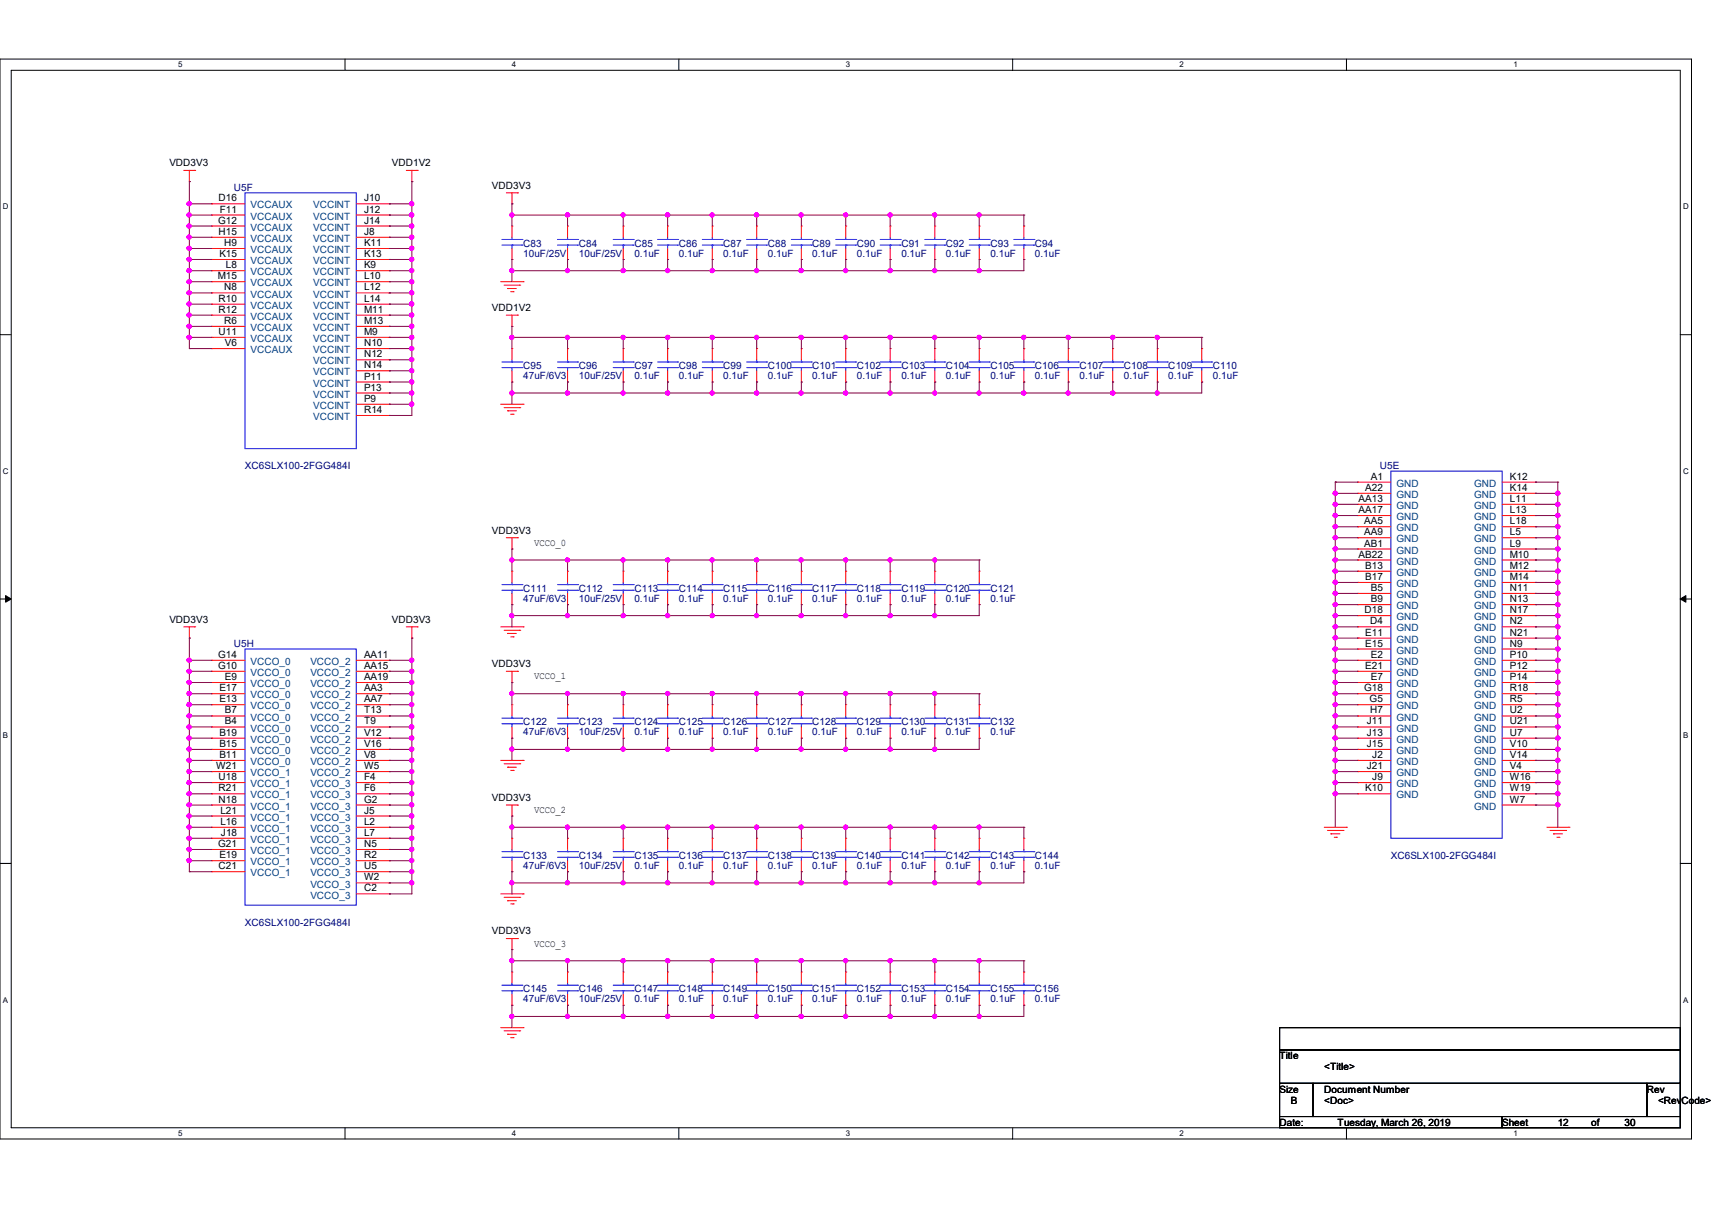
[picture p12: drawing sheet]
<svg xmlns="http://www.w3.org/2000/svg" width="297mm" height="210mm" viewBox="0 0 297 210" stroke-linecap="round" stroke-linejoin="round" font-family="sans-serif">
<defs><g id="words">
<g font-size="1.7">
<text x="29.4" y="28.9">VDD3V3</text>
<text x="68" y="28.9">VDD1V2</text>
<text x="37.9" y="34.9">D16</text>
<text x="63.2" y="34.9">J10</text>
<text x="85.3" y="32.7">VDD3V3</text>
<text x="37.8" y="38.8">G12</text>
<text x="37.9" y="40.7">H15</text>
<text x="38.1" y="36.9">F11</text>
<text x="63.2" y="36.9">J12</text>
<text x="63.2" y="38.8">J14</text>
<text x="63.2" y="40.7">J8</text>
<text x="38.1" y="44.6">K15</text>
<text x="38.9" y="42.7">H9</text>
<text x="39.2" y="46.5">L8</text>
<text x="63.2" y="42.7">K11</text>
<text x="63.2" y="44.6">K13</text>
<text x="63.2" y="46.5">K9</text>
<text x="37.8" y="48.4">M15</text>
<text x="37.9" y="52.3">R10</text>
<text x="38.9" y="50.4">N8</text>
<text x="63.2" y="48.4">L10</text>
<text x="63.2" y="50.4">L12</text>
<text x="63.2" y="52.3">L14</text>
<text x="85.3" y="53.9">VDD1V2</text>
<text x="37.9" y="54.2">R12</text>
<text x="37.9" y="58.1">U11</text>
<text x="38.9" y="56.2">R6</text>
<text x="63.2" y="54.2">M11</text>
<text x="63.2" y="56.2">M13</text>
<text x="63.2" y="58.1">M9</text>
<text x="39" y="60">V6</text>
<text x="63.2" y="60">N10</text>
<text x="63.2" y="62">N12</text>
<text x="63.2" y="63.9">N14</text>
<text x="63.2" y="65.8">P11</text>
<text x="63.2" y="67.7">P13</text>
<text x="63.2" y="69.7">P9</text>
<text x="63.2" y="71.6">R14</text>
<text x="237.8" y="83.2">A1</text>
<text x="262" y="83.2">K12</text>
<text x="235.7" y="87">AA13</text>
<text x="235.7" y="89">AA17</text>
<text x="236.8" y="85.1">A22</text>
<text x="262" y="85.1">K14</text>
<text x="262" y="87">L11</text>
<text x="262" y="89">L13</text>
<text x="85.3" y="92.5">VDD3V3</text>
<text x="92.7" y="94.7">VCCO_0</text>
<text x="236.7" y="90.9">AA5</text>
<text x="236.7" y="92.8">AA9</text>
<text x="236.7" y="94.8">AB1</text>
<text x="262" y="90.9">L18</text>
<text x="262" y="92.8">L5</text>
<text x="262" y="94.8">L9</text>
<text x="235.7" y="96.7">AB22</text>
<text x="236.8" y="98.6">B13</text>
<text x="236.8" y="100.6">B17</text>
<text x="262" y="96.7">M10</text>
<text x="262" y="98.6">M12</text>
<text x="262" y="100.6">M14</text>
<text x="29.4" y="108">VDD3V3</text>
<text x="68" y="108">VDD3V3</text>
<text x="236.7" y="106.3">D18</text>
<text x="237.8" y="102.5">B5</text>
<text x="237.8" y="104.4">B9</text>
<text x="262" y="102.5">N11</text>
<text x="262" y="104.4">N13</text>
<text x="262" y="106.3">N17</text>
<text x="236.8" y="110.2">E11</text>
<text x="236.8" y="112.1">E15</text>
<text x="237.7" y="108.3">D4</text>
<text x="262" y="108.3">N2</text>
<text x="262" y="110.2">N21</text>
<text x="262" y="112.1">N9</text>
<text x="37.8" y="116">G10</text>
<text x="37.8" y="114.1">G14</text>
<text x="38.1" y="119.9">E17</text>
<text x="39" y="117.9">E9</text>
<text x="63.2" y="114.1">AA11</text>
<text x="63.2" y="116">AA15</text>
<text x="63.2" y="117.9">AA19</text>
<text x="63.2" y="119.9">AA3</text>
<text x="85.3" y="115.7">VDD3V3</text>
<text x="92.7" y="117.8">VCCO_1</text>
<text x="236.6" y="119.9">G18</text>
<text x="236.8" y="116">E21</text>
<text x="237.8" y="114.1">E2</text>
<text x="237.8" y="117.9">E7</text>
<text x="262" y="114.1">P10</text>
<text x="262" y="116">P12</text>
<text x="262" y="117.9">P14</text>
<text x="262" y="119.9">R18</text>
<text x="38.1" y="121.8">E13</text>
<text x="39" y="125.6">B4</text>
<text x="39" y="123.7">B7</text>
<text x="63.2" y="121.8">AA7</text>
<text x="63.2" y="123.7">T13</text>
<text x="63.2" y="125.6">T9</text>
<text x="237.1" y="125.6">J11</text>
<text x="237.6" y="121.8">G5</text>
<text x="237.7" y="123.7">H7</text>
<text x="262" y="121.8">R5</text>
<text x="262" y="123.7">U2</text>
<text x="262" y="125.6">U21</text>
<text x="38.1" y="131.4">B11</text>
<text x="38.1" y="129.5">B15</text>
<text x="38.1" y="127.6">B19</text>
<text x="63.2" y="127.6">V12</text>
<text x="63.2" y="129.5">V16</text>
<text x="63.2" y="131.4">V8</text>
<text x="237.1" y="127.6">J13</text>
<text x="237.1" y="129.5">J15</text>
<text x="238.1" y="131.4">J2</text>
<text x="262" y="127.6">U7</text>
<text x="262" y="129.5">V10</text>
<text x="262" y="131.4">V14</text>
<text x="37.5" y="133.4">W21</text>
<text x="37.9" y="137.2">R21</text>
<text x="37.9" y="135.3">U18</text>
<text x="63.2" y="133.4">W5</text>
<text x="63.2" y="135.3">F4</text>
<text x="63.2" y="137.2">F6</text>
<text x="236.8" y="137.2">K10</text>
<text x="237.1" y="133.4">J21</text>
<text x="238.1" y="135.3">J9</text>
<text x="262" y="133.4">V4</text>
<text x="262" y="135.3">W16</text>
<text x="262" y="137.2">W19</text>
<text x="37.9" y="139.2">N18</text>
<text x="38.2" y="143">L16</text>
<text x="38.2" y="141.1">L21</text>
<text x="63.2" y="139.2">G2</text>
<text x="63.2" y="141.1">J5</text>
<text x="63.2" y="143">L2</text>
<text x="85.3" y="138.9">VDD3V3</text>
<text x="92.7" y="141">VCCO_2</text>
<text x="262" y="139.2">W7</text>
<text x="37.8" y="146.9">G21</text>
<text x="38.1" y="148.8">E19</text>
<text x="38.3" y="144.9">J18</text>
<text x="63.2" y="144.9">L7</text>
<text x="63.2" y="146.9">N5</text>
<text x="63.2" y="148.8">R2</text>
<text x="37.9" y="150.7">C21</text>
<text x="63.2" y="150.7">U5</text>
<text x="63.2" y="152.7">W2</text>
<text x="63.2" y="154.6">C2</text>
<text x="85.3" y="162">VDD3V3</text>
<text x="92.7" y="164.2">VCCO_3</text>
<text x="222" y="183.7">Title</text>
<text x="229.7" y="185.6">&lt;Title&gt;</text>
<text x="222" y="189.5">Size</text>
<text x="223.9" y="191.4">B</text>
<text x="229.7" y="191.4">&lt;Doc&gt;</text>
<text x="229.7" y="189.5">Document Number</text>
<text x="285.7" y="189.5">Rev</text>
<text x="287.7" y="191.4">&lt;RevCode&gt;</text>
<text x="222" y="195.2">Date:</text>
<text x="232.1" y="195.2">Tuesday, March 26, 2019</text>
<text x="260.6" y="195.2">Sheet</text>
<text x="270.2" y="195.2">12</text>
<text x="276" y="195.2">of</text>
<text x="281.8" y="195.2">30</text>
</g>
<g font-size="1.7" fill="#000080">
<text x="40.6" y="33.1">U5F</text>
<text x="90.8" y="42.8">C83</text>
<text x="90.8" y="44.5">10uF/25V</text>
<text x="100.4" y="42.8">C84</text>
<text x="100.4" y="44.5">10uF/25V</text>
<text x="110.1" y="42.8">C85</text>
<text x="110.1" y="44.5">0.1uF</text>
<text x="117.8" y="42.8">C86</text>
<text x="117.8" y="44.5">0.1uF</text>
<text x="125.5" y="42.8">C87</text>
<text x="125.5" y="44.5">0.1uF</text>
<text x="133.2" y="42.8">C88</text>
<text x="133.2" y="44.5">0.1uF</text>
<text x="140.9" y="42.8">C89</text>
<text x="140.9" y="44.5">0.1uF</text>
<text x="148.7" y="42.8">C90</text>
<text x="148.7" y="44.5">0.1uF</text>
<text x="156.4" y="42.8">C91</text>
<text x="156.4" y="44.5">0.1uF</text>
<text x="164.1" y="42.8">C92</text>
<text x="164.1" y="44.5">0.1uF</text>
<text x="171.8" y="42.8">C93</text>
<text x="171.8" y="44.5">0.1uF</text>
<text x="179.5" y="42.8">C94</text>
<text x="179.5" y="44.5">0.1uF</text>
<text x="90.8" y="64">C95</text>
<text x="90.8" y="65.7">47uF/6V3</text>
<text x="100.4" y="64">C96</text>
<text x="100.4" y="65.7">10uF/25V</text>
<text x="110.1" y="64">C97</text>
<text x="110.1" y="65.7">0.1uF</text>
<text x="117.8" y="64">C98</text>
<text x="117.8" y="65.7">0.1uF</text>
<text x="125.5" y="64">C99</text>
<text x="125.5" y="65.7">0.1uF</text>
<text x="133.2" y="64">C100</text>
<text x="133.2" y="65.7">0.1uF</text>
<text x="140.9" y="64">C101</text>
<text x="140.9" y="65.7">0.1uF</text>
<text x="148.7" y="64">C102</text>
<text x="148.7" y="65.7">0.1uF</text>
<text x="156.4" y="64">C103</text>
<text x="156.4" y="65.7">0.1uF</text>
<text x="164.1" y="64">C104</text>
<text x="164.1" y="65.7">0.1uF</text>
<text x="171.8" y="64">C105</text>
<text x="171.8" y="65.7">0.1uF</text>
<text x="179.5" y="64">C106</text>
<text x="179.5" y="65.7">0.1uF</text>
<text x="187.3" y="64">C107</text>
<text x="187.3" y="65.7">0.1uF</text>
<text x="195" y="64">C108</text>
<text x="195" y="65.7">0.1uF</text>
<text x="202.7" y="64">C109</text>
<text x="202.7" y="65.7">0.1uF</text>
<text x="210.4" y="64">C110</text>
<text x="210.4" y="65.7">0.1uF</text>
<text x="42.5" y="81.4">XC6SLX100-2FGG484I</text>
<text x="239.4" y="81.4">U5E</text>
<text x="90.8" y="102.6">C111</text>
<text x="90.8" y="104.3">47uF/6V3</text>
<text x="100.4" y="102.6">C112</text>
<text x="100.4" y="104.3">10uF/25V</text>
<text x="110.1" y="102.6">C113</text>
<text x="110.1" y="104.3">0.1uF</text>
<text x="117.8" y="102.6">C114</text>
<text x="117.8" y="104.3">0.1uF</text>
<text x="125.5" y="102.6">C115</text>
<text x="125.5" y="104.3">0.1uF</text>
<text x="133.2" y="102.6">C116</text>
<text x="133.2" y="104.3">0.1uF</text>
<text x="140.9" y="102.6">C117</text>
<text x="140.9" y="104.3">0.1uF</text>
<text x="148.7" y="102.6">C118</text>
<text x="148.7" y="104.3">0.1uF</text>
<text x="156.4" y="102.6">C119</text>
<text x="156.4" y="104.3">0.1uF</text>
<text x="164.1" y="102.6">C120</text>
<text x="164.1" y="104.3">0.1uF</text>
<text x="171.8" y="102.6">C121</text>
<text x="171.8" y="104.3">0.1uF</text>
<text x="40.6" y="112.3">U5H</text>
<text x="90.8" y="125.8">C122</text>
<text x="100.4" y="125.8">C123</text>
<text x="110.1" y="125.8">C124</text>
<text x="117.8" y="125.8">C125</text>
<text x="125.5" y="125.8">C126</text>
<text x="133.2" y="125.8">C127</text>
<text x="140.9" y="125.8">C128</text>
<text x="148.7" y="125.8">C129</text>
<text x="156.4" y="125.8">C130</text>
<text x="164.1" y="125.8">C131</text>
<text x="171.8" y="125.8">C132</text>
<text x="90.8" y="127.5">47uF/6V3</text>
<text x="100.4" y="127.5">10uF/25V</text>
<text x="110.1" y="127.5">0.1uF</text>
<text x="117.8" y="127.5">0.1uF</text>
<text x="125.5" y="127.5">0.1uF</text>
<text x="133.2" y="127.5">0.1uF</text>
<text x="140.9" y="127.5">0.1uF</text>
<text x="148.7" y="127.5">0.1uF</text>
<text x="156.4" y="127.5">0.1uF</text>
<text x="164.1" y="127.5">0.1uF</text>
<text x="171.8" y="127.5">0.1uF</text>
<text x="90.8" y="148.9">C133</text>
<text x="100.4" y="148.9">C134</text>
<text x="110.1" y="148.9">C135</text>
<text x="117.8" y="148.9">C136</text>
<text x="125.5" y="148.9">C137</text>
<text x="133.2" y="148.9">C138</text>
<text x="140.9" y="148.9">C139</text>
<text x="148.7" y="148.9">C140</text>
<text x="156.4" y="148.9">C141</text>
<text x="164.1" y="148.9">C142</text>
<text x="171.8" y="148.9">C143</text>
<text x="179.5" y="148.9">C144</text>
<text x="241.3" y="148.9">XC6SLX100-2FGG484I</text>
<text x="90.8" y="150.7">47uF/6V3</text>
<text x="100.4" y="150.7">10uF/25V</text>
<text x="110.1" y="150.7">0.1uF</text>
<text x="117.8" y="150.7">0.1uF</text>
<text x="125.5" y="150.7">0.1uF</text>
<text x="133.2" y="150.7">0.1uF</text>
<text x="140.9" y="150.7">0.1uF</text>
<text x="148.7" y="150.7">0.1uF</text>
<text x="156.4" y="150.7">0.1uF</text>
<text x="164.1" y="150.7">0.1uF</text>
<text x="171.8" y="150.7">0.1uF</text>
<text x="179.5" y="150.7">0.1uF</text>
<text x="42.5" y="160.5">XC6SLX100-2FGG484I</text>
<text x="90.8" y="172.1">C145</text>
<text x="90.8" y="173.8">47uF/6V3</text>
<text x="100.4" y="172.1">C146</text>
<text x="100.4" y="173.8">10uF/25V</text>
<text x="110.1" y="172.1">C147</text>
<text x="110.1" y="173.8">0.1uF</text>
<text x="117.8" y="172.1">C148</text>
<text x="117.8" y="173.8">0.1uF</text>
<text x="125.5" y="172.1">C149</text>
<text x="125.5" y="173.8">0.1uF</text>
<text x="133.2" y="172.1">C150</text>
<text x="133.2" y="173.8">0.1uF</text>
<text x="140.9" y="172.1">C151</text>
<text x="140.9" y="173.8">0.1uF</text>
<text x="148.7" y="172.1">C152</text>
<text x="148.7" y="173.8">0.1uF</text>
<text x="156.4" y="172.1">C153</text>
<text x="156.4" y="173.8">0.1uF</text>
<text x="164.1" y="172.1">C154</text>
<text x="164.1" y="173.8">0.1uF</text>
<text x="171.8" y="172.1">C155</text>
<text x="171.8" y="173.8">0.1uF</text>
<text x="179.5" y="172.1">C156</text>
<text x="179.5" y="173.8">0.1uF</text>
</g>
<g font-size="1.7" fill="#004080">
<text x="43.5" y="36.2">VCCAUX</text>
<text x="43.5" y="38.1">VCCAUX</text>
<text x="43.5" y="40">VCCAUX</text>
<text x="43.5" y="42">VCCAUX</text>
<text x="54.4" y="36.2">VCCINT</text>
<text x="54.4" y="38.1">VCCINT</text>
<text x="54.4" y="40">VCCINT</text>
<text x="54.4" y="42">VCCINT</text>
<text x="43.5" y="43.9">VCCAUX</text>
<text x="43.5" y="45.8">VCCAUX</text>
<text x="43.5" y="47.8">VCCAUX</text>
<text x="54.4" y="43.9">VCCINT</text>
<text x="54.4" y="45.8">VCCINT</text>
<text x="54.4" y="47.8">VCCINT</text>
<text x="43.5" y="49.7">VCCAUX</text>
<text x="43.5" y="51.6">VCCAUX</text>
<text x="43.5" y="53.6">VCCAUX</text>
<text x="54.4" y="49.7">VCCINT</text>
<text x="54.4" y="51.6">VCCINT</text>
<text x="54.4" y="53.6">VCCINT</text>
<text x="43.5" y="55.5">VCCAUX</text>
<text x="43.5" y="57.4">VCCAUX</text>
<text x="43.5" y="59.3">VCCAUX</text>
<text x="54.4" y="55.5">VCCINT</text>
<text x="54.4" y="57.4">VCCINT</text>
<text x="54.4" y="59.3">VCCINT</text>
<text x="43.5" y="61.3">VCCAUX</text>
<text x="54.4" y="61.3">VCCINT</text>
<text x="54.4" y="63.2">VCCINT</text>
<text x="54.4" y="65.1">VCCINT</text>
<text x="54.4" y="67.1">VCCINT</text>
<text x="54.4" y="69">VCCINT</text>
<text x="54.4" y="70.9">VCCINT</text>
<text x="54.4" y="72.9">VCCINT</text>
<text x="242.3" y="84.4">GND</text>
<text x="242.3" y="86.4">GND</text>
<text x="242.3" y="88.3">GND</text>
<text x="255.7" y="84.4">GND</text>
<text x="255.7" y="86.4">GND</text>
<text x="255.7" y="88.3">GND</text>
<text x="242.3" y="90.2">GND</text>
<text x="242.3" y="92.2">GND</text>
<text x="242.3" y="94.1">GND</text>
<text x="255.7" y="90.2">GND</text>
<text x="255.7" y="92.2">GND</text>
<text x="255.7" y="94.1">GND</text>
<text x="242.3" y="96">GND</text>
<text x="242.3" y="97.9">GND</text>
<text x="242.3" y="99.9">GND</text>
<text x="242.3" y="101.8">GND</text>
<text x="255.7" y="96">GND</text>
<text x="255.7" y="97.9">GND</text>
<text x="255.7" y="99.9">GND</text>
<text x="255.7" y="101.8">GND</text>
<text x="242.3" y="103.7">GND</text>
<text x="242.3" y="105.7">GND</text>
<text x="242.3" y="107.6">GND</text>
<text x="255.7" y="103.7">GND</text>
<text x="255.7" y="105.7">GND</text>
<text x="255.7" y="107.6">GND</text>
<text x="242.3" y="109.5">GND</text>
<text x="242.3" y="111.5">GND</text>
<text x="242.3" y="113.4">GND</text>
<text x="255.7" y="109.5">GND</text>
<text x="255.7" y="111.5">GND</text>
<text x="255.7" y="113.4">GND</text>
<text x="43.5" y="119.2">VCCO_0</text>
<text x="43.5" y="117.2">VCCO_0</text>
<text x="43.5" y="115.3">VCCO_0</text>
<text x="53.8" y="115.3">VCCO_2</text>
<text x="53.8" y="117.2">VCCO_2</text>
<text x="53.8" y="119.2">VCCO_2</text>
<text x="242.3" y="115.3">GND</text>
<text x="242.3" y="117.2">GND</text>
<text x="242.3" y="119.2">GND</text>
<text x="255.7" y="115.3">GND</text>
<text x="255.7" y="117.2">GND</text>
<text x="255.7" y="119.2">GND</text>
<text x="43.5" y="125">VCCO_0</text>
<text x="43.5" y="123">VCCO_0</text>
<text x="43.5" y="121.1">VCCO_0</text>
<text x="53.8" y="121.1">VCCO_2</text>
<text x="53.8" y="123">VCCO_2</text>
<text x="53.8" y="125">VCCO_2</text>
<text x="242.3" y="121.1">GND</text>
<text x="242.3" y="123">GND</text>
<text x="242.3" y="125">GND</text>
<text x="255.7" y="121.1">GND</text>
<text x="255.7" y="123">GND</text>
<text x="255.7" y="125">GND</text>
<text x="43.5" y="130.8">VCCO_0</text>
<text x="43.5" y="128.8">VCCO_0</text>
<text x="43.5" y="126.9">VCCO_0</text>
<text x="53.8" y="126.9">VCCO_2</text>
<text x="53.8" y="128.8">VCCO_2</text>
<text x="53.8" y="130.8">VCCO_2</text>
<text x="242.3" y="126.9">GND</text>
<text x="242.3" y="128.8">GND</text>
<text x="242.3" y="130.8">GND</text>
<text x="255.7" y="126.9">GND</text>
<text x="255.7" y="128.8">GND</text>
<text x="255.7" y="130.8">GND</text>
<text x="43.5" y="132.7">VCCO_0</text>
<text x="43.5" y="136.5">VCCO_1</text>
<text x="43.5" y="134.6">VCCO_1</text>
<text x="53.8" y="132.7">VCCO_2</text>
<text x="53.8" y="134.6">VCCO_2</text>
<text x="53.8" y="136.5">VCCO_3</text>
<text x="242.3" y="132.7">GND</text>
<text x="242.3" y="134.6">GND</text>
<text x="242.3" y="136.5">GND</text>
<text x="255.7" y="132.7">GND</text>
<text x="255.7" y="134.6">GND</text>
<text x="255.7" y="136.5">GND</text>
<text x="43.5" y="142.3">VCCO_1</text>
<text x="43.5" y="140.4">VCCO_1</text>
<text x="43.5" y="138.5">VCCO_1</text>
<text x="53.8" y="138.5">VCCO_3</text>
<text x="53.8" y="140.4">VCCO_3</text>
<text x="53.8" y="142.3">VCCO_3</text>
<text x="242.3" y="138.5">GND</text>
<text x="255.7" y="138.5">GND</text>
<text x="255.7" y="140.4">GND</text>
<text x="43.5" y="148.1">VCCO_1</text>
<text x="43.5" y="146.2">VCCO_1</text>
<text x="43.5" y="144.3">VCCO_1</text>
<text x="53.8" y="144.3">VCCO_3</text>
<text x="53.8" y="146.2">VCCO_3</text>
<text x="53.8" y="148.1">VCCO_3</text>
<text x="43.5" y="152">VCCO_1</text>
<text x="43.5" y="150.1">VCCO_1</text>
<text x="53.8" y="150.1">VCCO_3</text>
<text x="53.8" y="152">VCCO_3</text>
<text x="53.8" y="153.9">VCCO_3</text>
<text x="53.8" y="155.8">VCCO_3</text>
</g>
<g font-size="1.4">
<text x="30.9" y="11.7">5</text>
<text x="88.8" y="11.7">4</text>
<text x="146.7" y="11.7">3</text>
<text x="204.6" y="11.7">2</text>
<text x="262.6" y="11.7">1</text>
<text x=".5" y="36.3">D</text>
<text x="292" y="36.3">D</text>
<text x=".5" y="82.2">C</text>
<text x="292" y="82.2">C</text>
<text x=".5" y="128">B</text>
<text x="292" y="128">B</text>
<text x=".5" y="173.9">A</text>
<text x="292" y="173.9">A</text>
<text x="30.9" y="197">5</text>
<text x="88.8" y="197">4</text>
<text x="146.7" y="197">3</text>
<text x="204.6" y="197">2</text>
<text x="262.6" y="197">1</text>
</g>
</g></defs>
<path d="M0 10.2h293.5v187.3h-293.5zM1.9 12.2h289.6v183.4h-289.6z" fill="none" stroke="#000" stroke-width=".17"/>
<g fill="#fff">
<path d="M30.9 10.5h.8v1.5h-.8z"/>
<path d="M30.9 195.8h.8v1.5h-.8z"/>
</g>
<path d="M59.9 10.2v2M59.9 195.6v1.9" fill="none" stroke="#000" stroke-width=".17"/>
<g fill="#fff">
<path d="M88.8 10.5h.8v1.5h-.8z"/>
<path d="M88.8 195.8h.8v1.5h-.8z"/>
</g>
<path d="M117.8 10.2v2M117.8 195.6v1.9" fill="none" stroke="#000" stroke-width=".17"/>
<g fill="#fff">
<path d="M146.7 10.5h.8v1.5h-.8z"/>
<path d="M146.7 195.8h.8v1.5h-.8z"/>
</g>
<path d="M175.7 10.2v2M175.7 195.6v1.9" fill="none" stroke="#000" stroke-width=".17"/>
<g fill="#fff">
<path d="M204.6 10.5h.8v1.5h-.8z"/>
<path d="M204.6 195.8h.8v1.5h-.8z"/>
</g>
<path d="M233.6 10.2v2M233.6 195.6v1.9" fill="none" stroke="#000" stroke-width=".17"/>
<g fill="#fff">
<path d="M262.6 10.5h.7v1.5h-.7z"/>
<path d="M262.6 195.8h.7v1.5h-.7z"/>
<path d="M.5 35.1h1v1.5h-1z"/>
<path d="M292 35.1h1v1.5h-1z"/>
<path d="M.5 80.9h1v1.6h-1z"/>
<path d="M292 80.9h1v1.6h-1z"/>
</g>
<path d="M0 58h1.9M291.5 58h2" fill="none" stroke="#000" stroke-width=".17"/>
<g fill="#fff">
<path d="M.5 126.8h.9v1.5h-.9z"/>
<path d="M292 126.8h.9v1.5h-.9z"/>
</g>
<path d="M0 103.9h1.9M291.5 103.9h2" fill="none" stroke="#000" stroke-width=".17"/>
<path d="M1 103.3l.9 .6-.9 .5zM291.5 103.9l1-.6v1.1z" fill="#000" stroke="#000" stroke-width=".17"/>
<g fill="#fff">
<path d="M.5 172.6h.9v1.6h-.9z"/>
<path d="M292 172.6h.9v1.6h-.9z"/>
</g>
<path d="M0 149.7h1.9M291.5 149.7h2M222 178.2h69.5v3.9h-69.5zM222 182.1h69.5v5.8h-69.5zM222 187.9h5.8v5.7h-5.8zM222 193.6h38.6v2h-38.6zM227.8 187.9h57.9v5.7h-57.9zM260.6 193.6h30.9v2h-30.9zM285.7 187.9h5.8v5.7h-5.8z" fill="none" stroke="#000" stroke-width=".17"/>
<g fill="none" stroke="#f00" stroke-width=".17">
<path d="M31.9 29.5h1.9M32.9 31.5h.1M32.9 29.5v2M33.8 29.5h.1M36.7 35.3h.1M36.7 37.3h.1M36.7 39.2h.1M36.7 35.3h5.8M36.7 37.3h5.8M36.7 39.2h5.8M61.8 35.3h5.8M61.8 37.3h5.8"/>
<path d="M61.8 39.2h5.8M67.6 35.3h.1M67.6 37.3h.1M67.6 39.2h.1M70.5 29.5h1.9M71.5 31.5h.1M71.5 29.5v2M72.4 29.5h.1M87.8 33.4h2M88.8 35.3h.1M88.8 39.2h.1M88.8 33.4v1.9"/>
<path d="M88.8 39.2v1.9M89.8 33.4h.1M98.5 39.2h.1M98.5 39.2v1.9M108.1 39.2h.1M108.1 39.2v1.9M115.8 39.2h.1M115.8 39.2v1.9M123.6 39.2h.1M123.6 39.2v1.9M131.3 39.2h.1M131.3 39.2v1.9"/>
<path d="M139 39.2h.1M139 39.2v1.9M146.7 39.2h.1M146.7 39.2v1.9M154.4 39.2h.1M154.4 39.2v1.9M162.2 39.2h.1M162.2 39.2v1.9M169.9 39.2h.1M169.9 39.2v1.9M177.6 39.2h.1M177.6 39.2v1.9"/>
<path d="M36.7 41.1h.1M36.7 43.1h.1M36.7 45h.1M36.7 46.9h.1M36.7 48.9h.1M36.7 50.8h.1M36.7 52.7h.1M36.7 54.7h.1M36.7 56.6h.1M36.7 58.5h.1M36.7 48.9h5.8M36.7 54.7h5.8"/>
<path d="M36.7 41.1h5.8M36.7 43.1h5.8M36.7 45h5.8M36.7 46.9h5.8M36.7 50.8h5.8M36.7 52.7h5.8M36.7 56.6h5.8M36.7 58.5h5.8M61.8 48.9h5.8M61.8 54.7h5.8M61.8 41.1h5.8M61.8 43.1h5.8"/>
<path d="M61.8 45h5.8M61.8 46.9h5.8M61.8 50.8h5.8M61.8 52.7h5.8M61.8 56.6h5.8M61.8 58.5h5.8M67.6 41.1h.1M67.6 43.1h.1M67.6 45h.1M67.6 46.9h.1M67.6 48.9h.1M67.6 50.8h.1"/>
<path d="M67.6 52.7h.1M67.6 54.7h.1M67.6 56.6h.1M67.6 58.5h.1M86.9 48.9h3.9M87.5 49.4h2.7M87.8 54.7h2M88.1 50h.1M88.1 50h1.5M88.6 50.6h.4M88.8 56.6h.1M88.8 45h.1"/>
<path d="M88.8 43.1v1.9M88.8 54.7v1.9M89 50.6h.1M89.8 54.7h.1M90.2 49.4h.1M90.8 48.9h.1M98.5 45h.1M98.5 43.1v1.9M108.1 45h.1M108.1 43.1v1.9M115.8 45h.1M115.8 43.1v1.9"/>
<path d="M123.6 45h.1M123.6 43.1v1.9M131.3 45h.1M131.3 43.1v1.9M139 45h.1M139 43.1v1.9M146.7 45h.1M146.7 43.1v1.9M154.4 45h.1M154.4 43.1v1.9M162.2 45h.1M162.2 43.1v1.9"/>
<path d="M169.9 45h.1M169.9 43.1v1.9M177.6 45h.1M177.6 43.1v1.9M36.7 60.5h.1M36.7 60.5h5.8M61.8 70.1h5.8M61.8 60.5h5.8M61.8 62.4h5.8M61.8 64.3h5.8M61.8 66.3h5.8M61.8 68.2h5.8"/>
<path d="M61.8 72.1h5.8M67.6 60.5h.1M67.6 62.4h.1M67.6 64.3h.1M67.6 66.3h.1M67.6 68.2h.1M67.6 70.1h.1M67.6 72.1h.1M86.9 70.1h3.9M87.5 70.7h2.7M88.1 71.2h.1M88.1 71.2h1.5"/>
<path d="M88.6 71.8h.4M88.8 60.5h.1M88.8 66.3h.1M88.8 60.5v1.9M88.8 64.3v2M89 71.8h.1M90.2 70.7h.1M90.8 70.1h.1M98.5 60.5h.1M98.5 66.3h.1M98.5 60.5v1.9M98.5 64.3v2"/>
<path d="M108.1 60.5h.1M108.1 66.3h.1M108.1 60.5v1.9M108.1 64.3v2M115.8 60.5h.1M115.8 66.3h.1M115.8 60.5v1.9M115.8 64.3v2M123.6 60.5h.1M123.6 66.3h.1M123.6 60.5v1.9M123.6 64.3v2"/>
<path d="M131.3 60.5h.1M131.3 66.3h.1M131.3 60.5v1.9M131.3 64.3v2M139 60.5h.1M139 66.3h.1M139 60.5v1.9M139 64.3v2M146.7 60.5h.1M146.7 66.3h.1M146.7 60.5v1.9M146.7 64.3v2"/>
<path d="M154.4 60.5h.1M154.4 66.3h.1M154.4 60.5v1.9M154.4 64.3v2M162.2 60.5h.1M162.2 66.3h.1M162.2 60.5v1.9M162.2 64.3v2M169.9 60.5h.1M169.9 66.3h.1M169.9 60.5v1.9M169.9 64.3v2"/>
<path d="M177.6 60.5h.1M177.6 66.3h.1M177.6 60.5v1.9M177.6 64.3v2M185.3 60.5h.1M185.3 66.3h.1M185.3 60.5v1.9M185.3 64.3v2M193 60.5h.1M193 66.3h.1M193 60.5v1.9M193 64.3v2"/>
<path d="M200.8 60.5h.1M200.8 66.3h.1M200.8 60.5v1.9M200.8 64.3v2M208.5 60.5h.1M208.5 66.3h.1M208.5 60.5v1.9M208.5 64.3v2M87.8 93.3h2M88.8 95.2h.1M88.8 99.1h.1M88.8 93.3v1.9"/>
<path d="M88.8 99.1v1.9M89.8 93.3h.1M98.5 99.1h.1M98.5 99.1v1.9M108.1 99.1h.1M108.1 99.1v1.9M115.8 99.1h.1M115.8 99.1v1.9M123.6 99.1h.1M123.6 99.1v1.9M131.3 99.1h.1M131.3 99.1v1.9"/>
<path d="M139 99.1h.1M139 99.1v1.9M146.7 99.1h.1M146.7 99.1v1.9M154.4 99.1h.1M154.4 99.1v1.9M162.2 99.1h.1M162.2 99.1v1.9M169.9 99.1h.1M169.9 99.1v1.9M235.5 83.6h.1M235.5 85.6h.1"/>
<path d="M235.5 87.5h.1M235.5 89.4h.1M235.5 91.4h.1M235.5 93.3h.1M235.5 95.2h.1M235.5 97.1h.1M235.5 99.1h.1M235.5 93.3h5.8M235.5 83.6h5.8M235.5 85.6h5.8M235.5 87.5h5.8M235.5 89.4h5.8"/>
<path d="M235.5 91.4h5.8M235.5 95.2h5.8M235.5 97.1h5.8M235.5 99.1h5.8M260.6 93.3h5.8M260.6 83.6h5.8M260.6 85.6h5.8M260.6 87.5h5.8M260.6 89.4h5.8M260.6 91.4h5.8M260.6 95.2h5.8M260.6 97.1h5.8"/>
<path d="M260.6 99.1h5.8M266.4 83.6h.1M266.4 85.6h.1M266.4 87.5h.1M266.4 89.4h.1M266.4 91.4h.1M266.4 93.3h.1M266.4 95.2h.1M266.4 97.1h.1M266.4 99.1h.1M31.9 108.7h1.9M32.9 110.7h.1"/>
<path d="M32.9 108.7v2M33.8 108.7h.1M36.7 118.4h.1M36.7 116.4h.1M36.7 114.5h.1M36.7 116.4h5.8M36.7 114.5h5.8M36.7 118.4h5.8M61.8 116.4h5.8M61.8 114.5h5.8M61.8 118.4h5.8M67.6 114.5h.1"/>
<path d="M67.6 116.4h.1M67.6 118.4h.1M70.5 108.7h1.9M71.5 110.7h.1M71.5 108.7v2M72.4 108.7h.1M86.9 108.7h3.9M87.5 109.3h2.7M87.8 116.4h2M88.1 109.9h.1M88.1 109.9h1.5M88.6 110.4h.4"/>
<path d="M88.8 118.4h.1M88.8 104.9h.1M88.8 102.9v2M88.8 116.4v2M89 110.4h.1M89.8 116.4h.1M90.2 109.3h.1M90.8 108.7h.1M98.5 104.9h.1M98.5 102.9v2M108.1 104.9h.1M108.1 102.9v2"/>
<path d="M115.8 104.9h.1M115.8 102.9v2M123.6 104.9h.1M123.6 102.9v2M131.3 104.9h.1M131.3 102.9v2M139 104.9h.1M139 102.9v2M146.7 104.9h.1M146.7 102.9v2M154.4 104.9h.1M154.4 102.9v2"/>
<path d="M162.2 104.9h.1M162.2 102.9v2M169.9 104.9h.1M169.9 102.9v2M235.5 101h.1M235.5 102.9h.1M235.5 104.9h.1M235.5 106.8h.1M235.5 108.7h.1M235.5 110.7h.1M235.5 112.6h.1M235.5 114.5h.1"/>
<path d="M235.5 116.4h.1M235.5 118.4h.1M235.5 108.7h5.8M235.5 116.4h5.8M235.5 101h5.8M235.5 102.9h5.8M235.5 104.9h5.8M235.5 106.8h5.8M235.5 110.7h5.8M235.5 112.6h5.8M235.5 114.5h5.8M235.5 118.4h5.8"/>
<path d="M260.6 108.7h5.8M260.6 116.4h5.8M260.6 101h5.8M260.6 102.9h5.8M260.6 104.9h5.8M260.6 106.8h5.8M260.6 110.7h5.8M260.6 112.6h5.8M260.6 114.5h5.8M260.6 118.4h5.8M266.4 101h.1M266.4 102.9h.1"/>
<path d="M266.4 104.9h.1M266.4 106.8h.1M266.4 108.7h.1M266.4 110.7h.1M266.4 112.6h.1M266.4 114.5h.1M266.4 116.4h.1M266.4 118.4h.1M36.7 131.9h.1M36.7 130h.1M36.7 128h.1M36.7 126.1h.1"/>
<path d="M36.7 124.2h.1M36.7 122.2h.1M36.7 120.3h.1M36.7 139.6h.1M36.7 137.7h.1M36.7 135.7h.1M36.7 133.8h.1M36.7 131.9h5.8M36.7 139.6h5.8M36.7 120.3h5.8M36.7 122.2h5.8M36.7 124.2h5.8"/>
<path d="M36.7 126.1h5.8M36.7 128h5.8M36.7 130h5.8M36.7 133.8h5.8M36.7 135.7h5.8M36.7 137.7h5.8M61.8 131.9h5.8M61.8 139.6h5.8M61.8 120.3h5.8M61.8 122.2h5.8M61.8 124.2h5.8M61.8 126.1h5.8"/>
<path d="M61.8 128h5.8M61.8 130h5.8M61.8 133.8h5.8M61.8 135.7h5.8M61.8 137.7h5.8M67.6 120.3h.1M67.6 122.2h.1M67.6 124.2h.1M67.6 126.1h.1M67.6 128h.1M67.6 130h.1M67.6 131.9h.1"/>
<path d="M67.6 133.8h.1M67.6 135.7h.1M67.6 137.7h.1M67.6 139.6h.1M86.9 131.9h3.9M87.5 132.5h2.7M87.8 139.6h2M88.1 133.1h.1M88.1 133.1h1.5M88.6 133.6h.4M88.8 122.2h.1M88.8 128h.1"/>
<path d="M88.8 122.2v2M88.8 126.1v1.9M88.8 139.6v1.9M89 133.6h.1M89.8 139.6h.1M90.2 132.5h.1M90.8 131.9h.1M98.5 122.2h.1M98.5 128h.1M98.5 122.2v2M98.5 126.1v1.9M108.1 122.2h.1"/>
<path d="M108.1 128h.1M108.1 122.2v2M108.1 126.1v1.9M115.8 122.2h.1M115.8 128h.1M115.8 122.2v2M115.8 126.1v1.9M123.6 122.2h.1M123.6 128h.1M123.6 122.2v2M123.6 126.1v1.9M131.3 122.2h.1"/>
<path d="M131.3 128h.1M131.3 122.2v2M131.3 126.1v1.9M139 122.2h.1M139 128h.1M139 122.2v2M139 126.1v1.9M146.7 122.2h.1M146.7 128h.1M146.7 122.2v2M146.7 126.1v1.9M154.4 122.2h.1"/>
<path d="M154.4 128h.1M154.4 122.2v2M154.4 126.1v1.9M162.2 122.2h.1M162.2 128h.1M162.2 122.2v2M162.2 126.1v1.9M169.9 122.2h.1M169.9 128h.1M169.9 122.2v2M169.9 126.1v1.9M235.5 120.3h.1"/>
<path d="M235.5 122.2h.1M235.5 124.2h.1M235.5 126.1h.1M235.5 128h.1M235.5 130h.1M235.5 131.9h.1M235.5 133.8h.1M235.5 135.7h.1M235.5 137.7h.1M235.5 131.9h5.8M235.5 120.3h5.8M235.5 122.2h5.8"/>
<path d="M235.5 124.2h5.8M235.5 126.1h5.8M235.5 128h5.8M235.5 130h5.8M235.5 133.8h5.8M235.5 135.7h5.8M235.5 137.7h5.8M260.6 131.9h5.8M260.6 139.6h5.8M260.6 120.3h5.8M260.6 122.2h5.8M260.6 124.2h5.8"/>
<path d="M260.6 126.1h5.8M260.6 128h5.8M260.6 130h5.8M260.6 133.8h5.8M260.6 135.7h5.8M260.6 137.7h5.8M266.4 120.3h.1M266.4 122.2h.1M266.4 124.2h.1M266.4 126.1h.1M266.4 128h.1M266.4 130h.1"/>
<path d="M266.4 131.9h.1M266.4 133.8h.1M266.4 135.7h.1M266.4 137.7h.1M266.4 139.6h.1M36.7 151.2h.1M36.7 149.3h.1M36.7 147.3h.1M36.7 145.4h.1M36.7 143.5h.1M36.7 141.5h.1M36.7 143.5h5.8"/>
<path d="M36.7 151.2h5.8M36.7 149.3h5.8M36.7 147.3h5.8M36.7 145.4h5.8M36.7 141.5h5.8M61.8 143.5h5.8M61.8 155h5.8M61.8 151.2h5.8M61.8 149.3h5.8M61.8 147.3h5.8M61.8 145.4h5.8M61.8 141.5h5.8"/>
<path d="M61.8 153.1h5.8M67.6 141.5h.1M67.6 143.5h.1M67.6 145.4h.1M67.6 147.3h.1M67.6 149.3h.1M67.6 151.2h.1M67.6 153.1h.1M67.6 155h.1M86.9 155h3.9M87.5 155.6h2.7M88.1 156.2h.1"/>
<path d="M88.1 156.2h1.5M88.6 156.8h.4M88.8 141.5h.1M88.8 145.4h.1M88.8 151.2h.1M88.8 145.4v1.9M88.8 149.3v1.9M89 156.8h.1M90.2 155.6h.1M90.8 155h.1M98.5 145.4h.1M98.5 151.2h.1"/>
<path d="M98.5 145.4v1.9M98.5 149.3v1.9M108.1 145.4h.1M108.1 151.2h.1M108.1 145.4v1.9M108.1 149.3v1.9M115.8 145.4h.1M115.8 151.2h.1M115.8 145.4v1.9M115.8 149.3v1.9M123.6 145.4h.1M123.6 151.2h.1"/>
<path d="M123.6 145.4v1.9M123.6 149.3v1.9M131.3 145.4h.1M131.3 151.2h.1M131.3 145.4v1.9M131.3 149.3v1.9M139 145.4h.1M139 151.2h.1M139 145.4v1.9M139 149.3v1.9M146.7 145.4h.1M146.7 151.2h.1"/>
<path d="M146.7 145.4v1.9M146.7 149.3v1.9M154.4 145.4h.1M154.4 151.2h.1M154.4 145.4v1.9M154.4 149.3v1.9M162.2 145.4h.1M162.2 151.2h.1M162.2 145.4v1.9M162.2 149.3v1.9M169.9 145.4h.1M169.9 151.2h.1"/>
<path d="M169.9 145.4v1.9M169.9 149.3v1.9M177.6 145.4h.1M177.6 151.2h.1M177.6 145.4v1.9M177.6 149.3v1.9M229.7 143.5h3.9M230.3 144h2.7M230.9 144.6h.1M230.9 144.6h1.6M231.5 145.2h.4M231.9 145.2h.1"/>
<path d="M233 144h.1M233.6 143.5h.1M268.4 143.5h3.8M268.9 144h2.7M269.5 144.6h.1M269.5 144.6h1.6M270.1 145.2h.4M270.5 145.2h.1M271.6 144h.1M272.2 143.5h.1M86.9 178.2h3.9M87.5 178.8h2.7"/>
<path d="M87.8 162.8h2M88.1 179.4h.1M88.1 179.4h1.5M88.6 180h.4M88.8 164.7h.1M88.8 168.6h.1M88.8 174.3h.1M88.8 162.8v1.9M88.8 168.6v1.9M88.8 172.4v1.9M89 180h.1M89.8 162.8h.1"/>
<path d="M90.2 178.8h.1M90.8 178.2h.1M98.5 168.6h.1M98.5 174.3h.1M98.5 168.6v1.9M98.5 172.4v1.9M108.1 168.6h.1M108.1 174.3h.1M108.1 168.6v1.9M108.1 172.4v1.9M115.8 168.6h.1M115.8 174.3h.1"/>
<path d="M115.8 168.6v1.9M115.8 172.4v1.9M123.6 168.6h.1M123.6 174.3h.1M123.6 168.6v1.9M123.6 172.4v1.9M131.3 168.6h.1M131.3 174.3h.1M131.3 168.6v1.9M131.3 172.4v1.9M139 168.6h.1M139 174.3h.1"/>
<path d="M139 168.6v1.9M139 172.4v1.9M146.7 168.6h.1M146.7 174.3h.1M146.7 168.6v1.9M146.7 172.4v1.9M154.4 168.6h.1M154.4 174.3h.1M154.4 168.6v1.9M154.4 172.4v1.9M162.2 168.6h.1M162.2 174.3h.1"/>
<path d="M162.2 168.6v1.9M162.2 172.4v1.9M169.9 168.6h.1M169.9 174.3h.1M169.9 168.6v1.9M169.9 172.4v1.9M177.6 168.6h.1M177.6 174.3h.1M177.6 168.6v1.9M177.6 172.4v1.9"/>
</g>
<g fill="none" stroke="#00f" stroke-width=".17">
<path d="M42.5 33.4h19.3v44.4h-19.3zM87.1 42.5h3.5M87.1 41.5h3.5M88.8 41.5h.1M88.8 42.5h.1M88.8 41.1v.4M88.8 42.5v.6M90.6 42.5h.1M90.6 41.5h.1M96.7 42.5h3.5M96.7 41.5h3.5M98.5 41.5h.1"/>
<path d="M98.5 42.5h.1M98.5 41.1v.4M98.5 42.5v.6M100.2 42.5h.1M100.2 41.5h.1M106.4 42.5h3.5M106.4 41.5h3.5M108.1 41.5h.1M108.1 42.5h.1M108.1 41.1v.4M108.1 42.5v.6M109.9 42.5h.1"/>
<path d="M109.9 41.5h.1M114.1 42.5h3.5M114.1 41.5h3.5M115.8 41.5h.1M115.8 42.5h.1M115.8 41.1v.4M115.8 42.5v.6M117.6 42.5h.1M117.6 41.5h.1M121.8 42.5h3.5M121.8 41.5h3.5M123.6 41.5h.1"/>
<path d="M123.6 42.5h.1M123.6 41.1v.4M123.6 42.5v.6M125.3 42.5h.1M125.3 41.5h.1M129.5 42.5h3.5M129.5 41.5h3.5M131.3 41.5h.1M131.3 42.5h.1M131.3 41.1v.4M131.3 42.5v.6M133 42.5h.1"/>
<path d="M133 41.5h.1M137.3 42.5h3.5M137.3 41.5h3.5M139 41.5h.1M139 42.5h.1M139 41.1v.4M139 42.5v.6M140.8 42.5h.1M140.8 41.5h.1M145 42.5h3.5M145 41.5h3.5M146.7 41.5h.1"/>
<path d="M146.7 42.5h.1M146.7 41.1v.4M146.7 42.5v.6M148.5 42.5h.1M148.5 41.5h.1M152.7 42.5h3.5M152.7 41.5h3.5M154.4 41.5h.1M154.4 42.5h.1M154.4 41.1v.4M154.4 42.5v.6M156.2 42.5h.1"/>
<path d="M156.2 41.5h.1M160.4 42.5h3.5M160.4 41.5h3.5M162.2 41.5h.1M162.2 42.5h.1M162.2 41.1v.4M162.2 42.5v.6M163.9 42.5h.1M163.9 41.5h.1M168.1 42.5h3.5M168.1 41.5h3.5M169.9 41.5h.1"/>
<path d="M169.9 42.5h.1M169.9 41.1v.4M169.9 42.5v.6M171.6 42.5h.1M171.6 41.5h.1M175.9 42.5h3.5M175.9 41.5h3.5M177.6 41.5h.1M177.6 42.5h.1M177.6 41.1v.4M177.6 42.5v.6M179.4 42.5h.1"/>
<path d="M179.4 41.5h.1M87.1 63.8h3.5M87.1 62.8h3.5M88.8 62.8h.1M88.8 63.8h.1M88.8 62.4v.4M88.8 63.8v.5M90.6 63.8h.1M90.6 62.8h.1M96.7 63.8h3.5M96.7 62.8h3.5M98.5 62.8h.1"/>
<path d="M98.5 63.8h.1M98.5 62.4v.4M98.5 63.8v.5M100.2 63.8h.1M100.2 62.8h.1M106.4 63.8h3.5M106.4 62.8h3.5M108.1 62.8h.1M108.1 63.8h.1M108.1 62.4v.4M108.1 63.8v.5M109.9 63.8h.1"/>
<path d="M109.9 62.8h.1M114.1 63.8h3.5M114.1 62.8h3.5M115.8 62.8h.1M115.8 63.8h.1M115.8 62.4v.4M115.8 63.8v.5M117.6 63.8h.1M117.6 62.8h.1M121.8 63.8h3.5M121.8 62.8h3.5M123.6 62.8h.1"/>
<path d="M123.6 63.8h.1M123.6 62.4v.4M123.6 63.8v.5M125.3 63.8h.1M125.3 62.8h.1M129.5 63.8h3.5M129.5 62.8h3.5M131.3 62.8h.1M131.3 63.8h.1M131.3 62.4v.4M131.3 63.8v.5M133 63.8h.1"/>
<path d="M133 62.8h.1M137.3 63.8h3.5M137.3 62.8h3.5M139 62.8h.1M139 63.8h.1M139 62.4v.4M139 63.8v.5M140.8 63.8h.1M140.8 62.8h.1M145 63.8h3.5M145 62.8h3.5M146.7 62.8h.1"/>
<path d="M146.7 63.8h.1M146.7 62.4v.4M146.7 63.8v.5M148.5 63.8h.1M148.5 62.8h.1M152.7 63.8h3.5M152.7 62.8h3.5M154.4 62.8h.1M154.4 63.8h.1M154.4 62.4v.4M154.4 63.8v.5M156.2 63.8h.1"/>
<path d="M156.2 62.8h.1M160.4 63.8h3.5M160.4 62.8h3.5M162.2 62.8h.1M162.2 63.8h.1M162.2 62.4v.4M162.2 63.8v.5M163.9 63.8h.1M163.9 62.8h.1M168.1 63.8h3.5M168.1 62.8h3.5M169.9 62.8h.1"/>
<path d="M169.9 63.8h.1M169.9 62.4v.4M169.9 63.8v.5M171.6 63.8h.1M171.6 62.8h.1M175.9 63.8h3.5M175.9 62.8h3.5M177.6 62.8h.1M177.6 63.8h.1M177.6 62.4v.4M177.6 63.8v.5M179.4 63.8h.1"/>
<path d="M179.4 62.8h.1M183.6 63.8h3.5M183.6 62.8h3.5M185.3 62.8h.1M185.3 63.8h.1M185.3 62.4v.4M185.3 63.8v.5M187.1 63.8h.1M187.1 62.8h.1M191.3 63.8h3.5M191.3 62.8h3.5M193 62.8h.1"/>
<path d="M193 63.8h.1M193 62.4v.4M193 63.8v.5M194.8 63.8h.1M194.8 62.8h.1M199.1 63.8h3.4M199.1 62.8h3.4M200.8 62.8h.1M200.8 63.8h.1M200.8 62.4v.4M200.8 63.8v.5M202.5 63.8h.1"/>
<path d="M202.5 62.8h.1M206.8 63.8h3.4M206.8 62.8h3.4M208.5 62.8h.1M208.5 63.8h.1M208.5 62.4v.4M208.5 63.8v.5M210.2 63.8h.1M210.2 62.8h.1M241.3 81.7h19.3v63.7h-19.3zM42.5 112.6h19.3v44.4h-19.3zM87.1 102.4h3.5"/>
<path d="M87.1 101.4h3.5M88.8 101.4h.1M88.8 102.4h.1M88.8 101v.4M88.8 102.4v.5M90.6 102.4h.1M90.6 101.4h.1M96.7 102.4h3.5M96.7 101.4h3.5M98.5 101.4h.1M98.5 102.4h.1M98.5 101v.4"/>
<path d="M98.5 102.4v.5M100.2 102.4h.1M100.2 101.4h.1M106.4 102.4h3.5M106.4 101.4h3.5M108.1 101.4h.1M108.1 102.4h.1M108.1 101v.4M108.1 102.4v.5M109.9 102.4h.1M109.9 101.4h.1M114.1 102.4h3.5"/>
<path d="M114.1 101.4h3.5M115.8 101.4h.1M115.8 102.4h.1M115.8 101v.4M115.8 102.4v.5M117.6 102.4h.1M117.6 101.4h.1M121.8 102.4h3.5M121.8 101.4h3.5M123.6 101.4h.1M123.6 102.4h.1M123.6 101v.4"/>
<path d="M123.6 102.4v.5M125.3 102.4h.1M125.3 101.4h.1M129.5 102.4h3.5M129.5 101.4h3.5M131.3 101.4h.1M131.3 102.4h.1M131.3 101v.4M131.3 102.4v.5M133 102.4h.1M133 101.4h.1M137.3 102.4h3.5"/>
<path d="M137.3 101.4h3.5M139 101.4h.1M139 102.4h.1M139 101v.4M139 102.4v.5M140.8 102.4h.1M140.8 101.4h.1M145 102.4h3.5M145 101.4h3.5M146.7 101.4h.1M146.7 102.4h.1M146.7 101v.4"/>
<path d="M146.7 102.4v.5M148.5 102.4h.1M148.5 101.4h.1M152.7 102.4h3.5M152.7 101.4h3.5M154.4 101.4h.1M154.4 102.4h.1M154.4 101v.4M154.4 102.4v.5M156.2 102.4h.1M156.2 101.4h.1M160.4 102.4h3.5"/>
<path d="M160.4 101.4h3.5M162.2 101.4h.1M162.2 102.4h.1M162.2 101v.4M162.2 102.4v.5M163.9 102.4h.1M163.9 101.4h.1M168.1 102.4h3.5M168.1 101.4h3.5M169.9 101.4h.1M169.9 102.4h.1M169.9 101v.4"/>
<path d="M169.9 102.4v.5M171.6 102.4h.1M171.6 101.4h.1M87.1 125.5h3.5M87.1 124.5h3.5M88.8 124.5h.1M88.8 125.5h.1M88.8 124.2v.3M88.8 125.5v.6M90.6 125.5h.1M90.6 124.5h.1M96.7 125.5h3.5"/>
<path d="M96.7 124.5h3.5M98.5 124.5h.1M98.5 125.5h.1M98.5 124.2v.3M98.5 125.5v.6M100.2 125.5h.1M100.2 124.5h.1M106.4 125.5h3.5M106.4 124.5h3.5M108.1 124.5h.1M108.1 125.5h.1M108.1 124.2v.3"/>
<path d="M108.1 125.5v.6M109.9 125.5h.1M109.9 124.5h.1M114.1 125.5h3.5M114.1 124.5h3.5M115.8 124.5h.1M115.8 125.5h.1M115.8 124.2v.3M115.8 125.5v.6M117.6 125.5h.1M117.6 124.5h.1M121.8 125.5h3.5"/>
<path d="M121.8 124.5h3.5M123.6 124.5h.1M123.6 125.5h.1M123.6 124.2v.3M123.6 125.5v.6M125.3 125.5h.1M125.3 124.5h.1M129.5 125.5h3.5M129.5 124.5h3.5M131.3 124.5h.1M131.3 125.5h.1M131.3 124.2v.3"/>
<path d="M131.3 125.5v.6M133 125.5h.1M133 124.5h.1M137.3 125.5h3.5M137.3 124.5h3.5M139 124.5h.1M139 125.5h.1M139 124.2v.3M139 125.5v.6M140.8 125.5h.1M140.8 124.5h.1M145 125.5h3.5"/>
<path d="M145 124.5h3.5M146.7 124.5h.1M146.7 125.5h.1M146.7 124.2v.3M146.7 125.5v.6M148.5 125.5h.1M148.5 124.5h.1M152.7 125.5h3.5M152.7 124.5h3.5M154.4 124.5h.1M154.4 125.5h.1M154.4 124.2v.3"/>
<path d="M154.4 125.5v.6M156.2 125.5h.1M156.2 124.5h.1M160.4 125.5h3.5M160.4 124.5h3.5M162.2 124.5h.1M162.2 125.5h.1M162.2 124.2v.3M162.2 125.5v.6M163.9 125.5h.1M163.9 124.5h.1M168.1 125.5h3.5"/>
<path d="M168.1 124.5h3.5M169.9 124.5h.1M169.9 125.5h.1M169.9 124.2v.3M169.9 125.5v.6M171.6 125.5h.1M171.6 124.5h.1M87.1 148.7h3.5M87.1 147.7h3.5M88.8 147.7h.1M88.8 148.7h.1M88.8 147.3v.4"/>
<path d="M88.8 148.7v.6M90.6 148.7h.1M90.6 147.7h.1M96.7 148.7h3.5M96.7 147.7h3.5M98.5 147.7h.1M98.5 148.7h.1M98.5 147.3v.4M98.5 148.7v.6M100.2 148.7h.1M100.2 147.7h.1M106.4 148.7h3.5"/>
<path d="M106.4 147.7h3.5M108.1 147.7h.1M108.1 148.7h.1M108.1 147.3v.4M108.1 148.7v.6M109.9 148.7h.1M109.9 147.7h.1M114.1 148.7h3.5M114.1 147.7h3.5M115.8 147.7h.1M115.8 148.7h.1M115.8 147.3v.4"/>
<path d="M115.8 148.7v.6M117.6 148.7h.1M117.6 147.7h.1M121.8 148.7h3.5M121.8 147.7h3.5M123.6 147.7h.1M123.6 148.7h.1M123.6 147.3v.4M123.6 148.7v.6M125.3 148.7h.1M125.3 147.7h.1M129.5 148.7h3.5"/>
<path d="M129.5 147.7h3.5M131.3 147.7h.1M131.3 148.7h.1M131.3 147.3v.4M131.3 148.7v.6M133 148.7h.1M133 147.7h.1M137.3 148.7h3.5M137.3 147.7h3.5M139 147.7h.1M139 148.7h.1M139 147.3v.4"/>
<path d="M139 148.7v.6M140.8 148.7h.1M140.8 147.7h.1M145 148.7h3.5M145 147.7h3.5M146.7 147.7h.1M146.7 148.7h.1M146.7 147.3v.4M146.7 148.7v.6M148.5 148.7h.1M148.5 147.7h.1M152.7 148.7h3.5"/>
<path d="M152.7 147.7h3.5M154.4 147.7h.1M154.4 148.7h.1M154.4 147.3v.4M154.4 148.7v.6M156.2 148.7h.1M156.2 147.7h.1M160.4 148.7h3.5M160.4 147.7h3.5M162.2 147.7h.1M162.2 148.7h.1M162.2 147.3v.4"/>
<path d="M162.2 148.7v.6M163.9 148.7h.1M163.9 147.7h.1M168.1 148.7h3.5M168.1 147.7h3.5M169.9 147.7h.1M169.9 148.7h.1M169.9 147.3v.4M169.9 148.7v.6M171.6 148.7h.1M171.6 147.7h.1M175.9 148.7h3.5"/>
<path d="M175.9 147.7h3.5M177.6 147.7h.1M177.6 148.7h.1M177.6 147.3v.4M177.6 148.7v.6M179.4 148.7h.1M179.4 147.7h.1M87.1 171.8h3.5M87.1 170.9h3.5M88.8 170.9h.1M88.8 171.8h.1M88.8 170.5v.4"/>
<path d="M88.8 171.8v.6M90.6 171.8h.1M90.6 170.9h.1M96.7 171.8h3.5M96.7 170.9h3.5M98.5 170.9h.1M98.5 171.8h.1M98.5 170.5v.4M98.5 171.8v.6M100.2 171.8h.1M100.2 170.9h.1M106.4 171.8h3.5"/>
<path d="M106.4 170.9h3.5M108.1 170.9h.1M108.1 171.8h.1M108.1 170.5v.4M108.1 171.8v.6M109.9 171.8h.1M109.9 170.9h.1M114.1 171.8h3.5M114.1 170.9h3.5M115.8 170.9h.1M115.8 171.8h.1M115.8 170.5v.4"/>
<path d="M115.8 171.8v.6M117.6 171.8h.1M117.6 170.9h.1M121.8 171.8h3.5M121.8 170.9h3.5M123.6 170.9h.1M123.6 171.8h.1M123.6 170.5v.4M123.6 171.8v.6M125.3 171.8h.1M125.3 170.9h.1M129.5 171.8h3.5"/>
<path d="M129.5 170.9h3.5M131.3 170.9h.1M131.3 171.8h.1M131.3 170.5v.4M131.3 171.8v.6M133 171.8h.1M133 170.9h.1M137.3 171.8h3.5M137.3 170.9h3.5M139 170.9h.1M139 171.8h.1M139 170.5v.4"/>
<path d="M139 171.8v.6M140.8 171.8h.1M140.8 170.9h.1M145 171.8h3.5M145 170.9h3.5M146.7 170.9h.1M146.7 171.8h.1M146.7 170.5v.4M146.7 171.8v.6M148.5 171.8h.1M148.5 170.9h.1M152.7 171.8h3.5"/>
<path d="M152.7 170.9h3.5M154.4 170.9h.1M154.4 171.8h.1M154.4 170.5v.4M154.4 171.8v.6M156.2 171.8h.1M156.2 170.9h.1M160.4 171.8h3.5M160.4 170.9h3.5M162.2 170.9h.1M162.2 171.8h.1M162.2 170.5v.4"/>
<path d="M162.2 171.8v.6M163.9 171.8h.1M163.9 170.9h.1M168.1 171.8h3.5M168.1 170.9h3.5M169.9 170.9h.1M169.9 171.8h.1M169.9 170.5v.4M169.9 171.8v.6M171.6 171.8h.1M171.6 170.9h.1M175.9 171.8h3.5"/>
<path d="M175.9 170.9h3.5M177.6 170.9h.1M177.6 171.8h.1M177.6 170.5v.4M177.6 171.8v.6M179.4 171.8h.1M179.4 170.9h.1"/>
</g>
<g fill="none" stroke="#800040" stroke-width=".17">
<path d="M32.9 31.5h.1M32.9 35.3h.1M32.9 37.3h.1M32.9 39.2h.1M32.9 37.3h3.8M32.9 31.5v29M32.9 35.3h3.8M32.9 39.2h3.8M67.6 35.3h.1M67.6 37.3h.1M67.6 39.2h.1M67.6 37.3h3.9"/>
<path d="M67.6 35.3h3.9M67.6 39.2h3.9M71.5 31.5h.1M71.5 35.3h.1M71.5 37.3h.1M71.5 39.2h.1M71.5 31.5v40.6h-3.9M88.8 35.3h.1M88.8 37.3h.1M88.8 35.3v3.9M88.8 37.3h88.8M98.5 37.3h.1"/>
<path d="M98.5 37.3v1.9M108.1 37.3h.1M108.1 37.3v1.9M115.8 37.3h.1M115.8 37.3v1.9M123.6 37.3h.1M123.6 37.3v1.9M131.3 37.3h.1M131.3 37.3v1.9M139 37.3h.1M139 37.3v1.9M146.7 37.3h.1"/>
<path d="M146.7 37.3v1.9M154.4 37.3h.1M154.4 37.3v1.9M162.2 37.3h.1M162.2 37.3v1.9M169.9 37.3h.1M169.9 37.3v1.9M177.6 37.3h.1M177.6 37.3v1.9M32.9 41.1h.1M32.9 43.1h.1M32.9 45h.1"/>
<path d="M32.9 46.9h.1M32.9 48.9h.1M32.9 50.8h.1M32.9 52.7h.1M32.9 54.7h.1M32.9 56.6h.1M32.9 58.5h.1M32.9 58.5h3.8M32.9 46.9h3.8M32.9 41.1h3.8M32.9 43.1h3.8M32.9 45h3.8"/>
<path d="M32.9 48.9h3.8M32.9 50.8h3.8M32.9 52.7h3.8M32.9 54.7h3.8M32.9 56.6h3.8M67.6 41.1h.1M67.6 43.1h.1M67.6 45h.1M67.6 46.9h.1M67.6 48.9h.1M67.6 50.8h.1M67.6 52.7h.1"/>
<path d="M67.6 54.7h.1M67.6 56.6h.1M67.6 58.5h.1M67.6 58.5h3.9M67.6 46.9h3.9M67.6 41.1h3.9M67.6 43.1h3.9M67.6 45h3.9M67.6 48.9h3.9M67.6 50.8h3.9M67.6 52.7h3.9M67.6 54.7h3.9"/>
<path d="M67.6 56.6h3.9M71.5 41.1h.1M71.5 43.1h.1M71.5 45h.1M71.5 46.9h.1M71.5 48.9h.1M71.5 50.8h.1M71.5 52.7h.1M71.5 54.7h.1M71.5 56.6h.1M71.5 58.5h.1M88.8 56.6h.1"/>
<path d="M88.8 58.5h.1M88.8 45h.1M88.8 46.9h.1M88.8 45v3.9M88.8 56.6v3.9M88.8 58.5h119.7M98.5 58.5h.1M98.5 45h.1M98.5 46.9h.1M98.5 45v1.9M98.5 58.5v2M108.1 58.5h.1"/>
<path d="M108.1 45h.1M108.1 46.9h.1M108.1 45v1.9M108.1 58.5v2M115.8 58.5h.1M115.8 45h.1M115.8 46.9h.1M115.8 45v1.9M115.8 58.5v2M123.6 58.5h.1M123.6 45h.1M123.6 46.9h.1"/>
<path d="M123.6 45v1.9M123.6 58.5v2M131.3 58.5h.1M131.3 45h.1M131.3 46.9h.1M131.3 45v1.9M131.3 58.5v2M139 58.5h.1M139 45h.1M139 45v1.9M139 58.5v2M146.7 58.5h.1"/>
<path d="M146.7 45h.1M146.7 46.9h.1M146.7 45v1.9M146.7 58.5v2M154.4 58.5h.1M154.4 45h.1M154.4 46.9h.1M154.4 45v1.9M154.4 58.5v2M162.2 58.5h.1M162.2 45h.1M162.2 46.9h.1"/>
<path d="M162.2 45v1.9M162.2 58.5v2M169.9 58.5h.1M169.9 45h.1M169.9 46.9h.1M169.9 45v1.9M169.9 58.5v2M177.6 58.5h.1M177.6 45h.1M177.6 45v1.9h-88.8M177.6 58.5v2M185.3 58.5h.1"/>
<path d="M185.3 58.5v2M193 58.5h.1M193 58.5v2M200.8 58.5h.1M200.8 58.5v2M208.5 58.5h.1M208.5 58.5v2M32.9 60.5h.1M32.9 60.5h3.8M67.6 60.5h.1M67.6 62.4h.1M67.6 64.3h.1"/>
<path d="M67.6 66.3h.1M67.6 68.2h.1M67.6 70.1h.1M67.6 72.1h.1M67.6 68.2h3.9M67.6 60.5h3.9M67.6 62.4h3.9M67.6 64.3h3.9M67.6 66.3h3.9M67.6 70.1h3.9M71.5 60.5h.1M71.5 62.4h.1"/>
<path d="M71.5 64.3h.1M71.5 66.3h.1M71.5 68.2h.1M71.5 70.1h.1M88.8 66.3h.1M88.8 68.2h.1M88.8 66.3v3.8M98.5 66.3h.1M98.5 68.2h.1M98.5 66.3v1.9M108.1 66.3h.1M108.1 68.2h.1"/>
<path d="M108.1 66.3v1.9M115.8 66.3h.1M115.8 68.2h.1M115.8 66.3v1.9M123.6 66.3h.1M123.6 68.2h.1M123.6 66.3v1.9M131.3 66.3h.1M131.3 68.2h.1M131.3 66.3v1.9M139 66.3h.1M139 68.2h.1"/>
<path d="M139 66.3v1.9M146.7 66.3h.1M146.7 68.2h.1M146.7 66.3v1.9M154.4 66.3h.1M154.4 68.2h.1M154.4 66.3v1.9M162.2 66.3h.1M162.2 68.2h.1M162.2 66.3v1.9M169.9 66.3h.1M169.9 68.2h.1"/>
<path d="M169.9 66.3v1.9M177.6 66.3h.1M177.6 68.2h.1M177.6 66.3v1.9M185.3 66.3h.1M185.3 68.2h.1M185.3 66.3v1.9M193 66.3h.1M193 68.2h.1M193 66.3v1.9M200.8 66.3h.1M200.8 68.2h.1"/>
<path d="M200.8 66.3v1.9M208.5 66.3h.1M208.5 66.3v1.9h-119.7M88.8 95.2h.1M88.8 97.1h.1M88.8 95.2v3.9M88.8 97.1h81.1M98.5 97.1h.1M98.5 97.1v2M108.1 97.1h.1M108.1 97.1v2M115.8 97.1h.1"/>
<path d="M115.8 97.1v2M123.6 97.1h.1M123.6 97.1v2M131.3 97.1h.1M131.3 97.1v2M139 97.1h.1M139 97.1v2M146.7 97.1h.1M146.7 97.1v2M154.4 97.1h.1M154.4 97.1v2M162.2 97.1h.1"/>
<path d="M162.2 97.1v2M169.9 97.1h.1M169.9 97.1v2M231.6 83.6h.1M231.6 85.6h.1M231.6 87.5h.1M231.6 89.4h.1M231.6 91.4h.1M231.6 93.3h.1M231.6 95.2h.1M231.6 97.1h.1M231.6 99.1h.1"/>
<path d="M231.6 83.6v59.9M231.6 83.6h3.9M231.6 85.6h3.9M231.6 87.5h3.9M231.6 89.4h3.9M231.6 91.4h3.9M231.6 93.3h3.9M231.6 95.2h3.9M231.6 97.1h3.9M231.6 99.1h3.9M266.4 83.6h.1M266.4 85.6h.1"/>
<path d="M266.4 87.5h.1M266.4 89.4h.1M266.4 91.4h.1M266.4 93.3h.1M266.4 95.2h.1M266.4 97.1h.1M266.4 99.1h.1M266.4 83.6h3.9M266.4 85.6h3.9M266.4 87.5h3.9M266.4 89.4h3.9M266.4 91.4h3.9"/>
<path d="M266.4 93.3h3.9M266.4 95.2h3.9M266.4 97.1h3.9M266.4 99.1h3.9M270.3 83.6h.1M270.3 85.6h.1M270.3 87.5h.1M270.3 89.4h.1M270.3 91.4h.1M270.3 93.3h.1M270.3 95.2h.1M270.3 97.1h.1"/>
<path d="M270.3 99.1h.1M270.3 83.6v59.9M32.9 110.7h.1M32.9 114.5h.1M32.9 116.4h.1M32.9 118.4h.1M32.9 110.7v40.5M32.9 114.5h3.8M32.9 116.4h3.8M32.9 118.4h3.8M67.6 114.5h.1M67.6 116.4h.1"/>
<path d="M67.6 118.4h.1M67.6 114.5h3.9M67.6 116.4h3.9M67.6 118.4h3.9M71.5 110.7h.1M71.5 114.5h.1M71.5 116.4h.1M71.5 118.4h.1M71.5 110.7v44.3h-3.9M88.8 104.9h.1M88.8 106.8h.1M88.8 118.4h.1"/>
<path d="M88.8 104.9v3.8M88.8 118.4v3.8M98.5 104.9h.1M98.5 106.8h.1M98.5 104.9v1.9M108.1 104.9h.1M108.1 106.8h.1M108.1 104.9v1.9M115.8 104.9h.1M115.8 106.8h.1M115.8 104.9v1.9M123.6 104.9h.1"/>
<path d="M123.6 106.8h.1M123.6 104.9v1.9M131.3 104.9h.1M131.3 106.8h.1M131.3 104.9v1.9M139 104.9h.1M139 106.8h.1M139 104.9v1.9M146.7 104.9h.1M146.7 106.8h.1M146.7 104.9v1.9M154.4 104.9h.1"/>
<path d="M154.4 106.8h.1M154.4 104.9v1.9M162.2 104.9h.1M162.2 106.8h.1M162.2 104.9v1.9M169.9 104.9h.1M169.9 104.9v1.9h-81.1M231.6 101h.1M231.6 102.9h.1M231.6 104.9h.1M231.6 106.8h.1M231.6 108.7h.1"/>
<path d="M231.6 110.7h.1M231.6 112.6h.1M231.6 114.5h.1M231.6 116.4h.1M231.6 118.4h.1M231.6 101h3.9M231.6 102.9h3.9M231.6 104.9h3.9M231.6 106.8h3.9M231.6 108.7h3.9M231.6 110.7h3.9M231.6 112.6h3.9"/>
<path d="M231.6 114.5h3.9M231.6 116.4h3.9M231.6 118.4h3.9M266.4 101h.1M266.4 102.9h.1M266.4 104.9h.1M266.4 106.8h.1M266.4 108.7h.1M266.4 110.7h.1M266.4 112.6h.1M266.4 114.5h.1M266.4 116.4h.1"/>
<path d="M266.4 118.4h.1M266.4 101h3.9M266.4 102.9h3.9M266.4 104.9h3.9M266.4 106.8h3.9M266.4 108.7h3.9M266.4 110.7h3.9M266.4 112.6h3.9M266.4 114.5h3.9M266.4 116.4h3.9M266.4 118.4h3.9M270.3 101h.1"/>
<path d="M270.3 102.9h.1M270.3 104.9h.1M270.3 106.8h.1M270.3 108.7h.1M270.3 110.7h.1M270.3 112.6h.1M270.3 114.5h.1M270.3 116.4h.1M270.3 118.4h.1M32.9 120.3h.1M32.9 122.2h.1M32.9 124.2h.1"/>
<path d="M32.9 126.1h.1M32.9 128h.1M32.9 130h.1M32.9 131.9h.1M32.9 133.8h.1M32.9 135.7h.1M32.9 137.7h.1M32.9 139.6h.1M32.9 120.3h3.8M32.9 122.2h3.8M32.9 124.2h3.8M32.9 126.1h3.8"/>
<path d="M32.9 128h3.8M32.9 130h3.8M32.9 131.9h3.8M32.9 133.8h3.8M32.9 135.7h3.8M32.9 137.7h3.8M32.9 139.6h3.8M67.6 120.3h.1M67.6 122.2h.1M67.6 124.2h.1M67.6 126.1h.1M67.6 128h.1"/>
<path d="M67.6 130h.1M67.6 131.9h.1M67.6 133.8h.1M67.6 135.7h.1M67.6 137.7h.1M67.6 139.6h.1M67.6 120.3h3.9M67.6 122.2h3.9M67.6 124.2h3.9M67.6 126.1h3.9M67.6 128h3.9M67.6 130h3.9"/>
<path d="M67.6 131.9h3.9M67.6 133.8h3.9M67.6 135.7h3.9M67.6 137.7h3.9M67.6 139.6h3.9M71.5 120.3h.1M71.5 122.2h.1M71.5 124.2h.1M71.5 126.1h.1M71.5 128h.1M71.5 130h.1M71.5 131.9h.1"/>
<path d="M71.5 133.8h.1M71.5 135.7h.1M71.5 137.7h.1M71.5 139.6h.1M88.8 120.3h.1M88.8 128h.1M88.8 130h.1M88.8 128v3.9M88.8 120.3h81.1M98.5 120.3h.1M98.5 128h.1M98.5 130h.1"/>
<path d="M98.5 120.3v1.9M98.5 128v2M108.1 120.3h.1M108.1 128h.1M108.1 130h.1M108.1 120.3v1.9M108.1 128v2M115.8 120.3h.1M115.8 128h.1M115.8 130h.1M115.8 120.3v1.9M115.8 128v2"/>
<path d="M123.6 120.3h.1M123.6 128h.1M123.6 130h.1M123.6 120.3v1.9M123.6 128v2M131.3 120.3h.1M131.3 128h.1M131.3 130h.1M131.3 120.3v1.9M131.3 128v2M139 120.3h.1M139 128h.1"/>
<path d="M139 130h.1M139 120.3v1.9M139 128v2M146.7 120.3h.1M146.7 128h.1M146.7 130h.1M146.7 120.3v1.9M146.7 128v2M154.4 120.3h.1M154.4 128h.1M154.4 130h.1M154.4 120.3v1.9"/>
<path d="M154.4 128v2M162.2 120.3h.1M162.2 128h.1M162.2 130h.1M162.2 120.3v1.9M162.2 128v2M169.9 120.3h.1M169.9 128h.1M169.9 120.3v1.9M169.9 128v2h-81.1M231.6 120.3h.1M231.6 122.2h.1"/>
<path d="M231.6 124.2h.1M231.6 126.1h.1M231.6 128h.1M231.6 130h.1M231.6 131.9h.1M231.6 133.8h.1M231.6 135.7h.1M231.6 137.7h.1M231.6 120.3h3.9M231.6 122.2h3.9M231.6 124.2h3.9M231.6 126.1h3.9"/>
<path d="M231.6 128h3.9M231.6 130h3.9M231.6 131.9h3.9M231.6 133.8h3.9M231.6 135.7h3.9M231.6 137.7h3.9M266.4 120.3h.1M266.4 122.2h.1M266.4 124.2h.1M266.4 126.1h.1M266.4 128h.1M266.4 130h.1"/>
<path d="M266.4 131.9h.1M266.4 133.8h.1M266.4 135.7h.1M266.4 137.7h.1M266.4 139.6h.1M266.4 120.3h3.9M266.4 122.2h3.9M266.4 124.2h3.9M266.4 126.1h3.9M266.4 128h3.9M266.4 130h3.9M266.4 131.9h3.9"/>
<path d="M266.4 133.8h3.9M266.4 135.7h3.9M266.4 137.7h3.9M266.4 139.6h3.9M270.3 120.3h.1M270.3 122.2h.1M270.3 124.2h.1M270.3 126.1h.1M270.3 128h.1M270.3 130h.1M270.3 131.9h.1M270.3 133.8h.1"/>
<path d="M270.3 135.7h.1M270.3 137.7h.1M270.3 139.6h.1M32.9 141.5h.1M32.9 143.5h.1M32.9 145.4h.1M32.9 147.3h.1M32.9 149.3h.1M32.9 151.2h.1M32.9 141.5h3.8M32.9 143.5h3.8M32.9 145.4h3.8"/>
<path d="M32.9 147.3h3.8M32.9 149.3h3.8M32.9 151.2h3.8M67.6 141.5h.1M67.6 143.5h.1M67.6 145.4h.1M67.6 147.3h.1M67.6 149.3h.1M67.6 151.2h.1M67.6 153.1h.1M67.6 155h.1M67.6 141.5h3.9"/>
<path d="M67.6 143.5h3.9M67.6 145.4h3.9M67.6 147.3h3.9M67.6 149.3h3.9M67.6 151.2h3.9M67.6 153.1h3.9M71.5 141.5h.1M71.5 143.5h.1M71.5 145.4h.1M71.5 147.3h.1M71.5 149.3h.1M71.5 151.2h.1"/>
<path d="M71.5 153.1h.1M88.8 141.5h.1M88.8 143.5h.1M88.8 151.2h.1M88.8 153.1h.1M88.8 141.5v3.9M88.8 151.2v3.8M88.8 143.5h88.8M98.5 143.5h.1M98.5 151.2h.1M98.5 153.1h.1M98.5 143.5v1.9"/>
<path d="M98.5 151.2v1.9M108.1 143.5h.1M108.1 151.2h.1M108.1 153.1h.1M108.1 143.5v1.9M108.1 151.2v1.9M115.8 143.5h.1M115.8 151.2h.1M115.8 153.1h.1M115.8 143.5v1.9M115.8 151.2v1.9M123.6 143.5h.1"/>
<path d="M123.6 151.2h.1M123.6 153.1h.1M123.6 143.5v1.9M123.6 151.2v1.9M131.3 143.5h.1M131.3 151.2h.1M131.3 153.1h.1M131.3 143.5v1.9M131.3 151.2v1.9M139 143.5h.1M139 151.2h.1M139 153.1h.1"/>
<path d="M139 143.5v1.9M139 151.2v1.9M146.7 143.5h.1M146.7 151.2h.1M146.7 153.1h.1M146.7 143.5v1.9M146.7 151.2v1.9M154.4 143.5h.1M154.4 151.2h.1M154.4 153.1h.1M154.4 143.5v1.9M154.4 151.2v1.9"/>
<path d="M162.2 143.5h.1M162.2 151.2h.1M162.2 153.1h.1M162.2 143.5v1.9M162.2 151.2v1.9M169.9 143.5h.1M169.9 151.2h.1M169.9 153.1h.1M169.9 143.5v1.9M169.9 151.2v1.9M177.6 151.2h.1M177.6 143.5h.1"/>
<path d="M177.6 143.5v1.9M177.6 151.2v1.9h-88.8M88.8 164.7h.1M88.8 166.6h.1M88.8 174.3h.1M88.8 176.3h.1M88.8 164.7v3.9M88.8 174.3v3.9M88.8 166.6h88.8M98.5 166.6h.1M98.5 174.3h.1M98.5 176.3h.1"/>
<path d="M98.5 166.6v2M98.5 174.3v2M108.1 166.6h.1M108.1 174.3h.1M108.1 176.3h.1M108.1 166.6v2M108.1 174.3v2M115.8 166.6h.1M115.8 174.3h.1M115.8 176.3h.1M115.8 166.6v2M115.8 174.3v2"/>
<path d="M123.6 166.6h.1M123.6 174.3h.1M123.6 176.3h.1M123.6 166.6v2M123.6 174.3v2M131.3 166.6h.1M131.3 174.3h.1M131.3 176.3h.1M131.3 166.6v2M131.3 174.3v2M139 166.6h.1M139 174.3h.1"/>
<path d="M139 176.3h.1M139 166.6v2M139 174.3v2M146.7 166.6h.1M146.7 174.3h.1M146.7 176.3h.1M146.7 166.6v2M146.7 174.3v2M154.4 166.6h.1M154.4 174.3h.1M154.4 176.3h.1M154.4 166.6v2"/>
<path d="M154.4 174.3v2M162.2 166.6h.1M162.2 174.3h.1M162.2 176.3h.1M162.2 166.6v2M162.2 174.3v2M169.9 166.6h.1M169.9 174.3h.1M169.9 176.3h.1M169.9 166.6v2M169.9 174.3v2M177.6 174.3h.1"/>
<path d="M177.6 166.6h.1M177.6 166.6v2M177.6 174.3v2h-88.8"/>
</g>
<g fill="#f0f" stroke="#f0f" stroke-width=".17">
<circle cx="88.8" cy="58.5" r=".36"/>
<circle cx="98.4" cy="58.5" r=".36"/>
<circle cx="108.1" cy="58.5" r=".36"/>
<circle cx="115.8" cy="58.5" r=".37"/>
<circle cx="123.5" cy="58.5" r=".36"/>
<circle cx="131.3" cy="58.5" r=".36"/>
<circle cx="139" cy="58.5" r=".37"/>
<circle cx="123.5" cy="68.2" r=".36"/>
<circle cx="131.3" cy="68.2" r=".36"/>
<circle cx="139" cy="68.2" r=".37"/>
<circle cx="88.8" cy="68.2" r=".36"/>
<circle cx="98.4" cy="68.2" r=".36"/>
<circle cx="115.8" cy="68.2" r=".37"/>
<circle cx="108.1" cy="68.2" r=".36"/>
<circle cx="88.8" cy="37.3" r=".36"/>
<circle cx="98.4" cy="37.3" r=".36"/>
<circle cx="115.8" cy="37.3" r=".37"/>
<circle cx="108.1" cy="37.3" r=".36"/>
<circle cx="123.5" cy="37.3" r=".36"/>
<circle cx="131.3" cy="37.3" r=".36"/>
<circle cx="139" cy="46.9" r=".37"/>
<circle cx="98.4" cy="46.9" r=".36"/>
<circle cx="88.8" cy="46.9" r=".36"/>
<circle cx="115.8" cy="46.9" r=".37"/>
<circle cx="108.1" cy="46.9" r=".36"/>
<circle cx="123.5" cy="46.9" r=".36"/>
<circle cx="131.3" cy="46.9" r=".36"/>
<circle cx="154.4" cy="58.5" r=".37"/>
<circle cx="146.7" cy="58.5" r=".36"/>
<circle cx="162.2" cy="58.5" r=".36"/>
<circle cx="169.9" cy="58.5" r=".36"/>
<circle cx="177.6" cy="58.5" r=".37"/>
<circle cx="154.4" cy="68.2" r=".37"/>
<circle cx="146.7" cy="68.2" r=".36"/>
<circle cx="169.9" cy="68.2" r=".36"/>
<circle cx="162.2" cy="68.2" r=".36"/>
<circle cx="32.8" cy="37.3" r=".37"/>
<circle cx="32.8" cy="35.3" r=".37"/>
<circle cx="32.8" cy="39.2" r=".37"/>
<circle cx="32.8" cy="45" r=".37"/>
<circle cx="32.8" cy="43.1" r=".37"/>
<circle cx="32.8" cy="48.9" r=".37"/>
<circle cx="32.8" cy="56.6" r=".37"/>
<circle cx="32.8" cy="58.5" r=".37"/>
<circle cx="32.8" cy="41.1" r=".37"/>
<circle cx="32.8" cy="46.9" r=".37"/>
<circle cx="32.8" cy="50.8" r=".37"/>
<circle cx="32.8" cy="52.7" r=".37"/>
<circle cx="32.8" cy="54.6" r=".37"/>
<circle cx="71.4" cy="37.3" r=".37"/>
<circle cx="71.4" cy="35.3" r=".37"/>
<circle cx="71.4" cy="39.2" r=".37"/>
<circle cx="71.4" cy="41.1" r=".37"/>
<circle cx="71.4" cy="45" r=".37"/>
<circle cx="71.4" cy="43.1" r=".37"/>
<circle cx="71.4" cy="46.9" r=".37"/>
<circle cx="71.4" cy="50.8" r=".37"/>
<circle cx="71.4" cy="56.6" r=".37"/>
<circle cx="71.4" cy="54.6" r=".37"/>
<circle cx="71.4" cy="60.4" r=".37"/>
<circle cx="71.4" cy="58.5" r=".37"/>
<circle cx="71.4" cy="64.3" r=".37"/>
<circle cx="71.4" cy="66.2" r=".37"/>
<circle cx="71.4" cy="48.9" r=".37"/>
<circle cx="71.4" cy="52.7" r=".37"/>
<circle cx="71.4" cy="62.4" r=".37"/>
<circle cx="71.4" cy="68.2" r=".37"/>
<circle cx="71.4" cy="70.1" r=".37"/>
<circle cx="231.7" cy="85.5" r=".37"/>
<circle cx="231.7" cy="87.5" r=".37"/>
<circle cx="231.7" cy="97.1" r=".37"/>
<circle cx="231.7" cy="101" r=".37"/>
<circle cx="231.7" cy="99" r=".37"/>
<circle cx="231.7" cy="102.9" r=".37"/>
<circle cx="231.7" cy="106.8" r=".37"/>
<circle cx="231.7" cy="104.8" r=".37"/>
<circle cx="231.7" cy="108.7" r=".37"/>
<circle cx="231.7" cy="112.5" r=".37"/>
<circle cx="231.7" cy="110.6" r=".37"/>
<circle cx="231.7" cy="114.5" r=".37"/>
<circle cx="231.7" cy="116.4" r=".37"/>
<circle cx="231.7" cy="120.3" r=".37"/>
<circle cx="231.7" cy="126.1" r=".37"/>
<circle cx="231.7" cy="124.1" r=".37"/>
<circle cx="231.7" cy="129.9" r=".37"/>
<circle cx="231.7" cy="128" r=".37"/>
<circle cx="231.7" cy="133.8" r=".37"/>
<circle cx="231.7" cy="131.8" r=".37"/>
<circle cx="231.7" cy="135.7" r=".37"/>
<circle cx="270.3" cy="85.5" r=".37"/>
<circle cx="270.3" cy="87.5" r=".37"/>
<circle cx="270.3" cy="91.3" r=".37"/>
<circle cx="270.3" cy="89.4" r=".37"/>
<circle cx="270.3" cy="93.2" r=".37"/>
<circle cx="270.3" cy="95.2" r=".37"/>
<circle cx="270.3" cy="102.9" r=".37"/>
<circle cx="270.3" cy="101" r=".37"/>
<circle cx="270.3" cy="106.8" r=".37"/>
<circle cx="270.3" cy="104.8" r=".37"/>
<circle cx="270.3" cy="110.6" r=".37"/>
<circle cx="270.3" cy="108.7" r=".37"/>
<circle cx="270.3" cy="118.3" r=".37"/>
<circle cx="270.3" cy="116.4" r=".37"/>
<circle cx="270.3" cy="124.1" r=".37"/>
<circle cx="270.3" cy="122.2" r=".37"/>
<circle cx="270.3" cy="126.1" r=".37"/>
<circle cx="270.3" cy="129.9" r=".37"/>
<circle cx="270.3" cy="128" r=".37"/>
<circle cx="270.3" cy="131.8" r=".37"/>
<circle cx="270.3" cy="135.7" r=".37"/>
<circle cx="270.3" cy="133.8" r=".37"/>
<circle cx="270.3" cy="137.6" r=".37"/>
<circle cx="231.7" cy="89.4" r=".37"/>
<circle cx="231.7" cy="91.3" r=".37"/>
<circle cx="231.7" cy="93.2" r=".37"/>
<circle cx="231.7" cy="95.2" r=".37"/>
<circle cx="231.7" cy="118.3" r=".37"/>
<circle cx="231.7" cy="122.2" r=".37"/>
<circle cx="231.7" cy="137.6" r=".37"/>
<circle cx="270.3" cy="97.1" r=".37"/>
<circle cx="270.3" cy="99" r=".37"/>
<circle cx="270.3" cy="112.5" r=".37"/>
<circle cx="270.3" cy="114.5" r=".37"/>
<circle cx="270.3" cy="120.3" r=".37"/>
<circle cx="270.3" cy="139.6" r=".37"/>
<circle cx="32.8" cy="116.4" r=".37"/>
<circle cx="32.8" cy="114.5" r=".37"/>
<circle cx="32.8" cy="118.3" r=".37"/>
<circle cx="32.8" cy="120.3" r=".37"/>
<circle cx="32.8" cy="122.2" r=".37"/>
<circle cx="32.8" cy="124.1" r=".37"/>
<circle cx="32.8" cy="126.1" r=".37"/>
<circle cx="32.8" cy="129.9" r=".37"/>
<circle cx="32.8" cy="128" r=".37"/>
<circle cx="32.8" cy="131.8" r=".37"/>
<circle cx="32.8" cy="135.7" r=".37"/>
<circle cx="32.8" cy="133.8" r=".37"/>
<circle cx="32.8" cy="137.6" r=".37"/>
<circle cx="32.8" cy="145.4" r=".37"/>
<circle cx="32.8" cy="143.4" r=".37"/>
<circle cx="32.8" cy="149.2" r=".37"/>
<circle cx="32.8" cy="147.3" r=".37"/>
<circle cx="32.8" cy="141.5" r=".37"/>
<circle cx="32.8" cy="139.6" r=".37"/>
<circle cx="71.4" cy="114.5" r=".37"/>
<circle cx="71.4" cy="116.4" r=".37"/>
<circle cx="71.4" cy="118.3" r=".37"/>
<circle cx="71.4" cy="120.3" r=".37"/>
<circle cx="71.4" cy="122.2" r=".37"/>
<circle cx="71.4" cy="126.1" r=".37"/>
<circle cx="71.4" cy="124.1" r=".37"/>
<circle cx="71.4" cy="129.9" r=".37"/>
<circle cx="71.4" cy="128" r=".37"/>
<circle cx="71.4" cy="131.8" r=".37"/>
<circle cx="71.4" cy="133.8" r=".37"/>
<circle cx="71.4" cy="135.7" r=".37"/>
<circle cx="71.4" cy="137.6" r=".37"/>
<circle cx="71.4" cy="141.5" r=".37"/>
<circle cx="71.4" cy="139.6" r=".37"/>
<circle cx="71.4" cy="143.4" r=".37"/>
<circle cx="71.4" cy="145.4" r=".37"/>
<circle cx="71.4" cy="147.3" r=".37"/>
<circle cx="71.4" cy="149.2" r=".37"/>
<circle cx="71.4" cy="153.1" r=".37"/>
<circle cx="71.4" cy="151.2" r=".37"/>
<circle cx="88.8" cy="97.1" r=".36"/>
<circle cx="98.4" cy="97.1" r=".36"/>
<circle cx="115.8" cy="97.1" r=".37"/>
<circle cx="108.1" cy="97.1" r=".36"/>
<circle cx="131.3" cy="97.1" r=".36"/>
<circle cx="123.5" cy="97.1" r=".36"/>
<circle cx="139" cy="97.1" r=".37"/>
<circle cx="154.4" cy="97.1" r=".37"/>
<circle cx="146.7" cy="97.1" r=".36"/>
<circle cx="162.2" cy="97.1" r=".36"/>
<circle cx="88.8" cy="106.8" r=".36"/>
<circle cx="98.4" cy="106.8" r=".36"/>
<circle cx="108.1" cy="106.8" r=".36"/>
<circle cx="115.8" cy="106.8" r=".37"/>
<circle cx="123.5" cy="106.8" r=".36"/>
<circle cx="131.3" cy="106.8" r=".36"/>
<circle cx="139" cy="106.8" r=".37"/>
<circle cx="146.7" cy="106.8" r=".36"/>
<circle cx="154.4" cy="106.8" r=".37"/>
<circle cx="162.2" cy="106.8" r=".36"/>
<circle cx="98.4" cy="120.3" r=".36"/>
<circle cx="88.8" cy="120.3" r=".36"/>
<circle cx="115.8" cy="120.3" r=".37"/>
<circle cx="108.1" cy="120.3" r=".36"/>
<circle cx="123.5" cy="120.3" r=".36"/>
<circle cx="131.3" cy="120.3" r=".36"/>
<circle cx="139" cy="120.3" r=".37"/>
<circle cx="154.4" cy="120.3" r=".37"/>
<circle cx="146.7" cy="120.3" r=".36"/>
<circle cx="162.2" cy="120.3" r=".36"/>
<circle cx="88.8" cy="129.9" r=".36"/>
<circle cx="98.4" cy="129.9" r=".36"/>
<circle cx="108.1" cy="129.9" r=".36"/>
<circle cx="115.8" cy="129.9" r=".37"/>
<circle cx="123.5" cy="129.9" r=".36"/>
<circle cx="131.3" cy="129.9" r=".36"/>
<circle cx="139" cy="129.9" r=".37"/>
<circle cx="162.2" cy="129.9" r=".36"/>
<circle cx="154.4" cy="129.9" r=".37"/>
<circle cx="146.7" cy="129.9" r=".36"/>
<circle cx="88.8" cy="143.4" r=".36"/>
<circle cx="98.4" cy="143.4" r=".36"/>
<circle cx="115.8" cy="143.4" r=".37"/>
<circle cx="108.1" cy="143.4" r=".36"/>
<circle cx="123.5" cy="143.4" r=".36"/>
<circle cx="139" cy="143.4" r=".37"/>
<circle cx="131.3" cy="143.4" r=".36"/>
<circle cx="154.4" cy="143.4" r=".37"/>
<circle cx="146.7" cy="143.4" r=".36"/>
<circle cx="162.2" cy="143.4" r=".36"/>
<circle cx="169.9" cy="143.4" r=".36"/>
<circle cx="88.8" cy="153.1" r=".36"/>
<circle cx="98.4" cy="153.1" r=".36"/>
<circle cx="108.1" cy="153.1" r=".36"/>
<circle cx="115.8" cy="153.1" r=".37"/>
<circle cx="123.5" cy="153.1" r=".36"/>
<circle cx="131.3" cy="153.1" r=".36"/>
<circle cx="139" cy="153.1" r=".37"/>
<circle cx="162.2" cy="153.1" r=".36"/>
<circle cx="169.9" cy="153.1" r=".36"/>
<circle cx="154.4" cy="153.1" r=".37"/>
<circle cx="146.7" cy="153.1" r=".36"/>
<circle cx="88.8" cy="166.6" r=".36"/>
<circle cx="98.4" cy="166.6" r=".36"/>
<circle cx="115.8" cy="166.6" r=".37"/>
<circle cx="108.1" cy="166.6" r=".36"/>
<circle cx="123.5" cy="166.6" r=".36"/>
<circle cx="131.3" cy="166.6" r=".36"/>
<circle cx="139" cy="166.6" r=".37"/>
<circle cx="154.4" cy="166.6" r=".37"/>
<circle cx="146.7" cy="166.6" r=".36"/>
<circle cx="162.2" cy="166.6" r=".36"/>
<circle cx="169.9" cy="166.6" r=".36"/>
<circle cx="88.8" cy="176.3" r=".36"/>
<circle cx="98.4" cy="176.3" r=".36"/>
<circle cx="108.1" cy="176.3" r=".36"/>
<circle cx="115.8" cy="176.3" r=".37"/>
<circle cx="123.5" cy="176.3" r=".36"/>
<circle cx="131.3" cy="176.3" r=".36"/>
<circle cx="139" cy="176.3" r=".37"/>
<circle cx="162.2" cy="176.3" r=".36"/>
<circle cx="169.9" cy="176.3" r=".36"/>
<circle cx="154.4" cy="176.3" r=".37"/>
<circle cx="146.7" cy="176.3" r=".36"/>
<circle cx="185.3" cy="58.5" r=".36"/>
<circle cx="193" cy="58.5" r=".37"/>
<circle cx="200.8" cy="58.5" r=".36"/>
<circle cx="200.8" cy="68.2" r=".36"/>
<circle cx="193" cy="68.2" r=".37"/>
<circle cx="185.3" cy="68.2" r=".36"/>
<circle cx="177.6" cy="68.2" r=".37"/>
<circle cx="154.4" cy="37.3" r=".37"/>
<circle cx="146.7" cy="37.3" r=".36"/>
<circle cx="162.2" cy="37.3" r=".36"/>
<circle cx="169.9" cy="37.3" r=".36"/>
<circle cx="154.4" cy="46.9" r=".37"/>
<circle cx="146.7" cy="46.9" r=".36"/>
<circle cx="162.2" cy="46.9" r=".36"/>
<circle cx="169.9" cy="46.9" r=".36"/>
<circle cx="139" cy="37.3" r=".37"/>
</g>
<use href="#words"/>
</svg>
